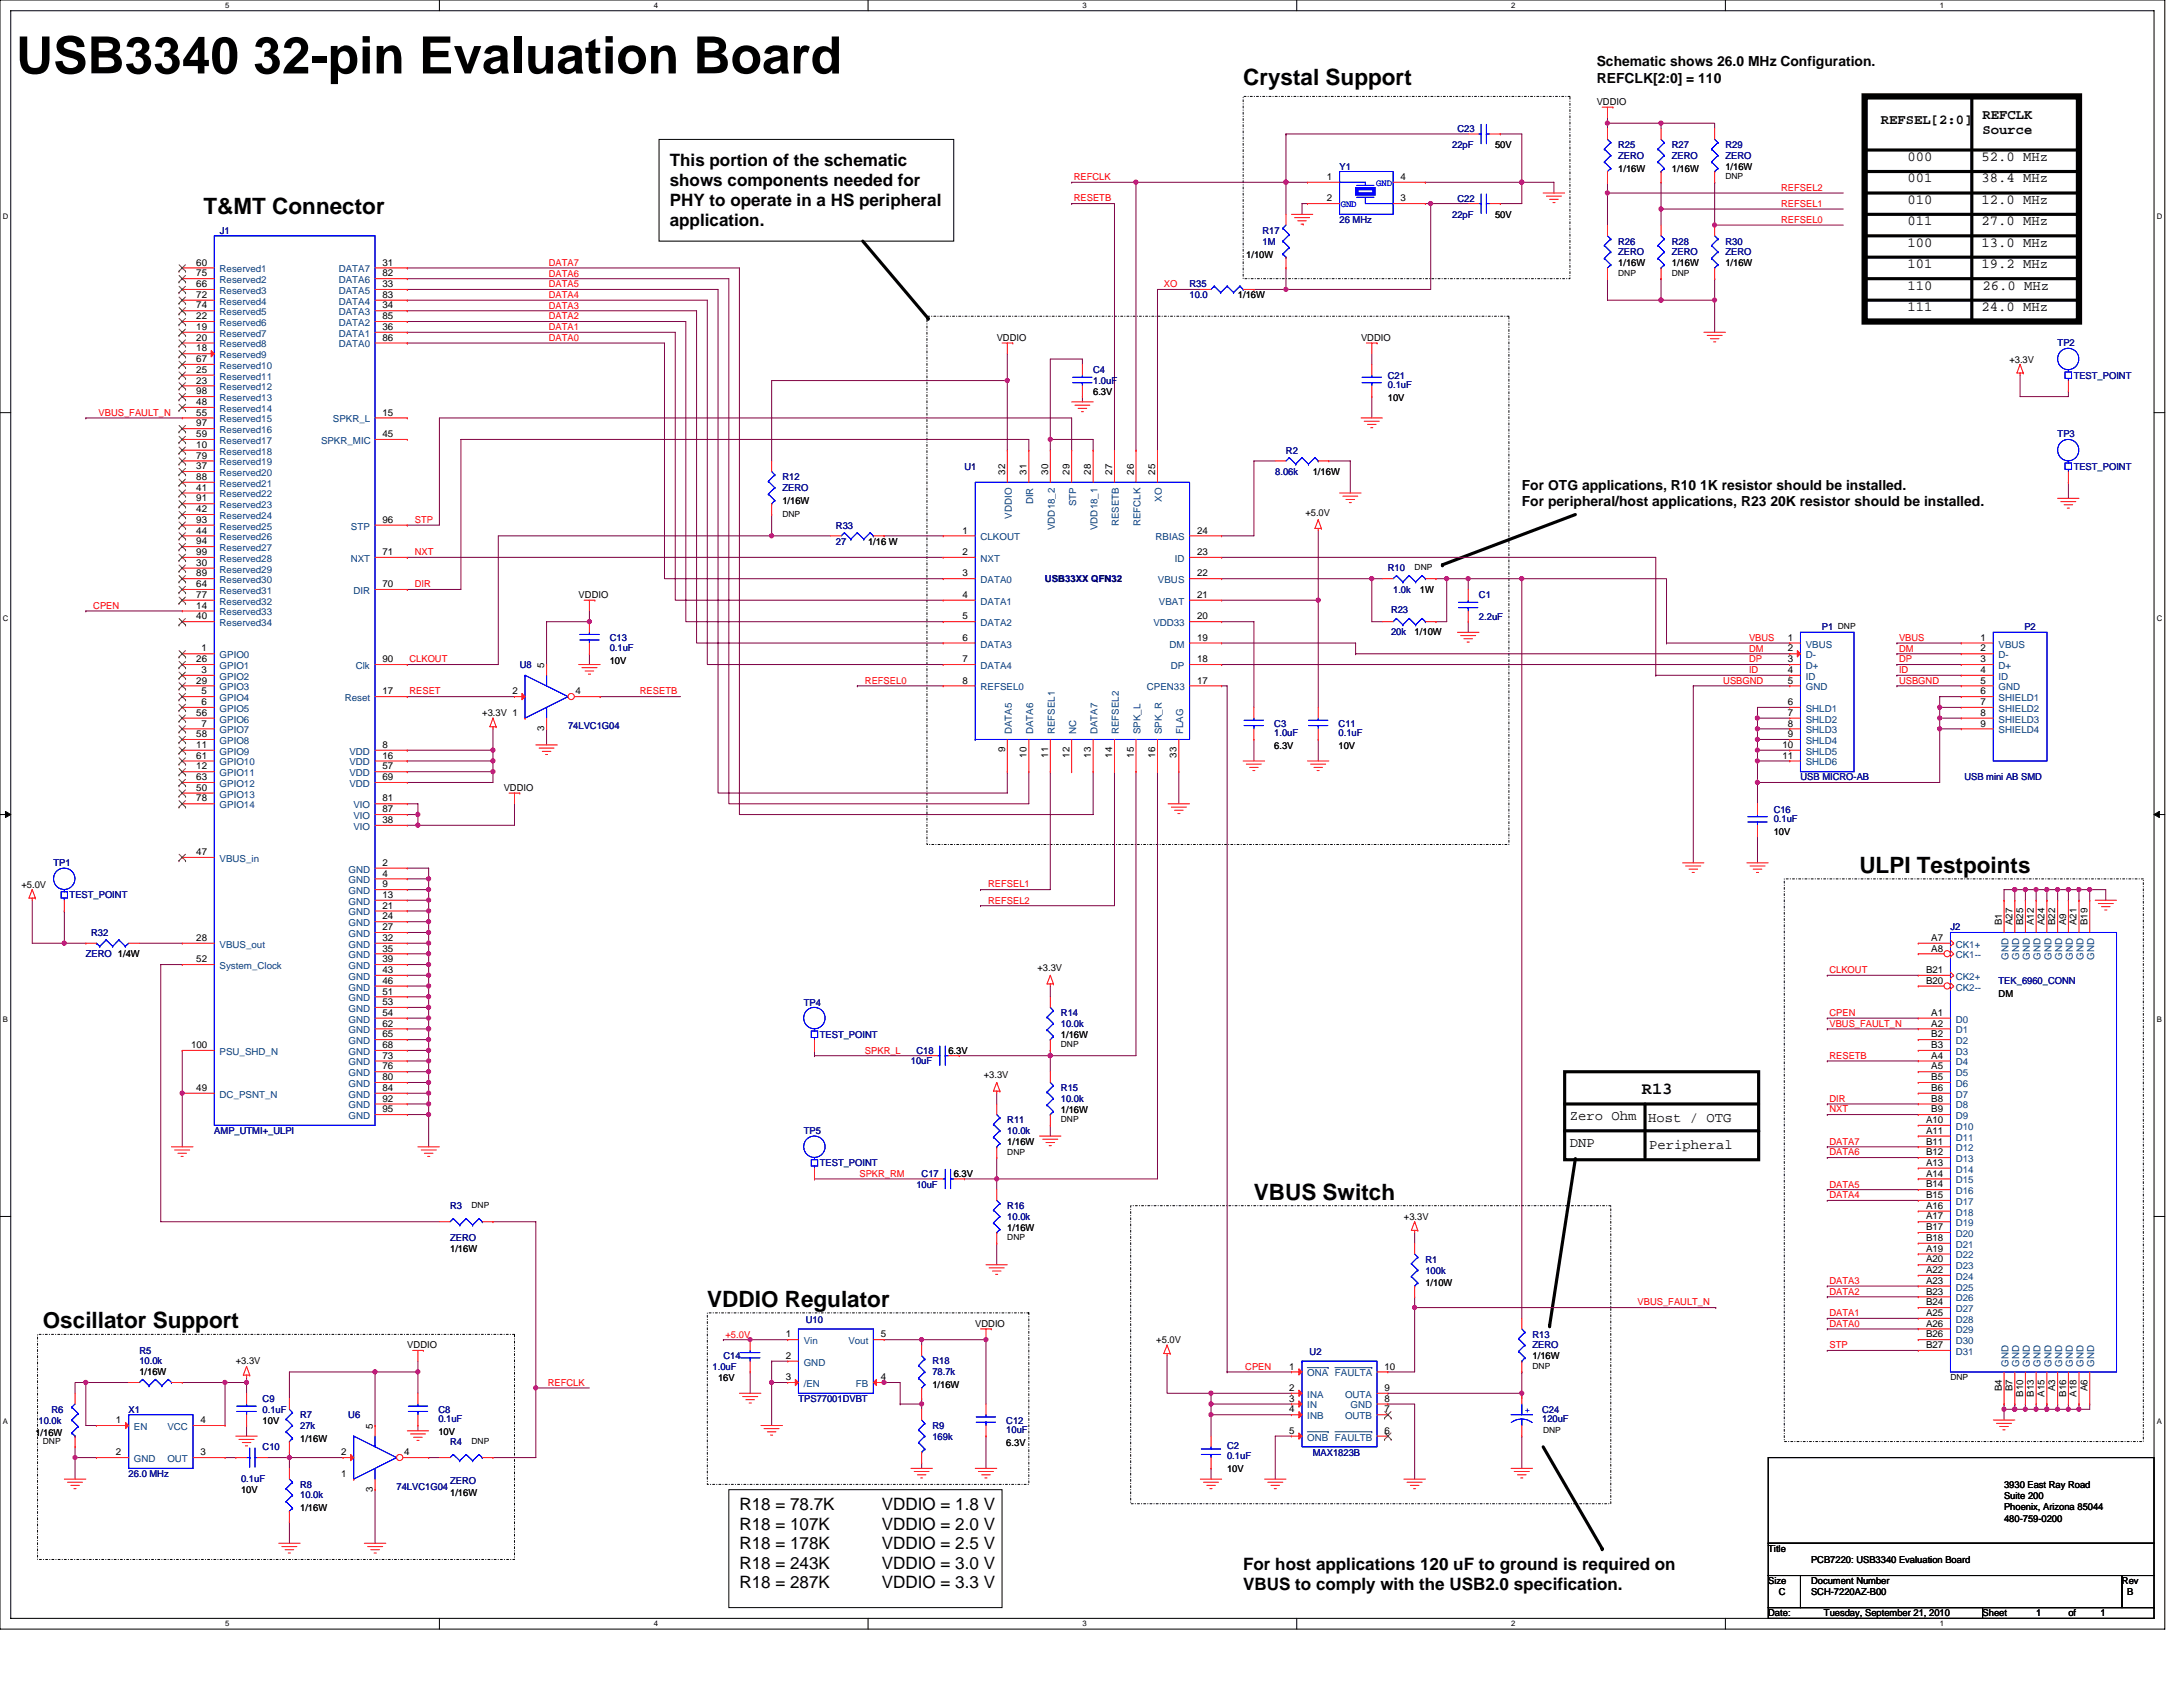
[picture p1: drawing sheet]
<svg xmlns="http://www.w3.org/2000/svg" width="279mm" height="216mm" viewBox="0 0 279 216" stroke-linecap="round" stroke-linejoin="round" font-family="sans-serif">
<defs><g id="words">
<text font-size="6.6" x="2.1" y="9.4">USB3340 32-pin Evaluation Board</text>
<g font-size="2.9">
<text x="159.1" y="10.9">Crystal Support</text>
<text x="26.1" y="27.4">T&amp;MT Connector</text>
<text x="238" y="111.7">ULPI Testpoints</text>
<text x="160.5" y="153.5">VBUS Switch</text>
<text x="90.5" y="167.3">VDDIO Regulator</text>
<text x="5.5" y="170">Oscillator Support</text>
</g>
<g font-size="2.2">
<text x="85.7" y="21.2">This portion of the schematic</text>
<text x="85.7" y="23.8">shows components needed for</text>
<text x="85.7" y="26.3">PHY to operate in a HS peripheral</text>
<text x="85.7" y="28.9">application.</text>
<text x="210.1" y="140">R13</text>
<text x="94.6" y="193.3">R18 = 78.7K</text>
<text x="94.6" y="195.8">R18 = 107K</text>
<text x="112.9" y="193.3">VDDIO = 1.8 V</text>
<text x="112.9" y="195.8">VDDIO = 2.0 V</text>
<text x="94.6" y="198.3">R18 = 178K</text>
<text x="94.6" y="200.8">R18 = 243K</text>
<text x="94.6" y="203.3">R18 = 287K</text>
<text x="112.9" y="198.3">VDDIO = 2.5 V</text>
<text x="112.9" y="200.8">VDDIO = 3.0 V</text>
<text x="112.9" y="203.3">VDDIO = 3.3 V</text>
<text x="159.1" y="200.9">For host applications 120 uF to ground is required on</text>
<text x="159.1" y="203.5">VBUS to comply with the USB2.0 specification.</text>
</g>
<g font-size="1.8">
<text x="204.4" y="8.5">Schematic shows 26.0 MHz Configuration.</text>
<text x="204.4" y="10.6">REFCLK[2:0] = 110</text>
<text x="240.7" y="15.9">REFSEL[2:0]</text>
<text x="253.7" y="15.2">REFCLK</text>
<text x="253.7" y="17.2">Source</text>
<text x="244.2" y="20.6">000</text>
<text x="244.2" y="23.3">001</text>
<text x="253.6" y="20.6">52.0 MHz</text>
<text x="253.6" y="23.3">38.4 MHz</text>
<text x="244.2" y="26.1">010</text>
<text x="244.2" y="28.8">011</text>
<text x="253.6" y="26.1">12.0 MHz</text>
<text x="253.6" y="28.8">27.0 MHz</text>
<text x="244.2" y="34.3">101</text>
<text x="244.2" y="31.6">100</text>
<text x="253.6" y="34.3">19.2 MHz</text>
<text x="253.6" y="31.6">13.0 MHz</text>
<text x="244.2" y="37.1">110</text>
<text x="244.2" y="39.8">111</text>
<text x="253.6" y="39.8">24.0 MHz</text>
<text x="253.7" y="37.1">26.0 MHz</text>
<text x="194.8" y="62.7">For OTG applications, R10 1K resistor should be installed.</text>
<text x="194.8" y="64.7">For peripheral/host applications, R23 20K resistor should be installed.</text>
<text x="200.9" y="143.4">Zero Ohm</text>
<text x="210.9" y="143.6">Host / OTG</text>
<text x="200.9" y="146.8">DNP</text>
<text x="211.1" y="147.1">Peripheral</text>
</g>
<g font-size="1.2" fill="#000080">
<text x="186.5" y="16.9">C23</text>
<text x="171.4" y="21.7">Y1</text>
<text x="185.9" y="19">22pF</text>
<text x="207.1" y="19">R25</text>
<text x="207.1" y="20.3">ZERO</text>
<text x="214" y="19">R27</text>
<text x="214" y="20.3">ZERO</text>
<text x="220.8" y="19">R29</text>
<text x="220.8" y="20.3">ZERO</text>
<text x="28.1" y="29.9">J1</text>
<text x="161.6" y="29.9">R17</text>
<text x="171.4" y="28.6">26 MHz</text>
<text x="185.9" y="27.9">22pF</text>
<text x="186.5" y="25.8">C22</text>
<text x="161.6" y="31.3">1M</text>
<text x="207.1" y="31.3">R26</text>
<text x="207.1" y="32.7">ZERO</text>
<text x="214" y="31.3">R28</text>
<text x="214" y="32.7">ZERO</text>
<text x="220.8" y="31.3">R30</text>
<text x="220.8" y="32.7">ZERO</text>
<text x="152.3" y="36.8">R35</text>
<text x="152.3" y="38.2">10.0</text>
<text x="139.9" y="47.8">C4</text>
<text x="263.4" y="44.3">TP2</text>
<text x="139.9" y="49.1">1.0uF</text>
<text x="177.6" y="48.5">C21</text>
<text x="177.6" y="49.7">0.1uF</text>
<text x="265.4" y="48.5">TEST_POINT</text>
<text x="164.6" y="58">R2</text>
<text x="263.4" y="56">TP3</text>
<text x="100.1" y="61.5">R12</text>
<text x="100.1" y="62.8">ZERO</text>
<text x="123.4" y="60.1">U1</text>
<text x="163.2" y="60.8">8.06k</text>
<text x="265.4" y="60.1">TEST_POINT</text>
<text x="107" y="67.6">R33</text>
<text x="107" y="69.7">27</text>
<text x="133.7" y="74.5">USB33XX QFN32</text>
<text x="177.6" y="73.1">R10</text>
<text x="178.3" y="75.9">1.0k</text>
<text x="189.3" y="76.6">C1</text>
<text x="78" y="82">C13</text>
<text x="78" y="83.3">0.1uF</text>
<text x="178" y="78.5">R23</text>
<text x="178" y="81.2">20k</text>
<text x="189.3" y="79.3">2.2uF</text>
<text x="233.2" y="80.7">P1</text>
<text x="259.1" y="80.7">P2</text>
<text x="66.5" y="85.5">U8</text>
<text x="72.7" y="93.3">74LVC1G04</text>
<text x="163.1" y="93">C3</text>
<text x="163.1" y="94.3">1.0uF</text>
<text x="171.3" y="93">C11</text>
<text x="171.3" y="94.3">0.1uF</text>
<text x="230.4" y="99.9">USB MICRO-AB</text>
<text x="251.4" y="99.9">USB mini AB SMD</text>
<text x="227" y="104">C16</text>
<text x="227" y="105.2">0.1uF</text>
<text x="6.9" y="110.8">TP1</text>
<text x="8.9" y="115">TEST_POINT</text>
<text x="11.7" y="119.8">R32</text>
<text x="249.6" y="119.1">J2</text>
<text x="11" y="122.5">ZERO 1/4W</text>
<text x="255.8" y="125.9">TEK_6960_CONN</text>
<text x="102.9" y="128.7">TP4</text>
<text x="135.8" y="130">R14</text>
<text x="135.8" y="131.4">10.0k</text>
<text x="104.9" y="132.8">TEST_POINT</text>
<text x="116.6" y="136.2">10uF</text>
<text x="117.3" y="134.9">C18</text>
<text x="128.9" y="143.8">R11</text>
<text x="135.8" y="139.7">R15</text>
<text x="135.8" y="141">10.0k</text>
<text x="27.4" y="145.1">AMP_UTMI+_ULPI</text>
<text x="102.9" y="145.1">TP5</text>
<text x="104.9" y="149.3">TEST_POINT</text>
<text x="128.9" y="145.1">10.0k</text>
<text x="57.6" y="154.7">R3</text>
<text x="117.3" y="152">10uF</text>
<text x="118" y="150.6">C17</text>
<text x="128.9" y="154.7">R16</text>
<text x="57.6" y="158.9">ZERO</text>
<text x="128.9" y="156.1">10.0k</text>
<text x="182.4" y="161.6">R1</text>
<text x="182.4" y="163">100k</text>
<text x="17.8" y="173.3">R5</text>
<text x="92.6" y="173.9">C14</text>
<text x="103.1" y="169.3">U10</text>
<text x="167.6" y="173.4">U2</text>
<text x="196.2" y="171.2">R13</text>
<text x="196.2" y="172.6">ZERO</text>
<text x="17.8" y="174.6">10.0k</text>
<text x="33.6" y="179.4">C9</text>
<text x="91.2" y="175.3">1.0uF</text>
<text x="102.2" y="179.4">TPS77001DVBT</text>
<text x="119.3" y="174.6">R18</text>
<text x="119.3" y="176">78.7k</text>
<text x="4.9" y="182.2">10.0k</text>
<text x="6.6" y="180.8">R6</text>
<text x="16.5" y="180.8">X1</text>
<text x="33.6" y="185.6">C10</text>
<text x="33.6" y="180.8">0.1uF</text>
<text x="38.4" y="181.5">R7</text>
<text x="38.4" y="182.9">27k</text>
<text x="44.6" y="181.5">U6</text>
<text x="56.1" y="180.8">C8</text>
<text x="56.1" y="182">0.1uF</text>
<text x="57.6" y="184.9">R4</text>
<text x="119.3" y="182.9">R9</text>
<text x="119.3" y="184.2">169k</text>
<text x="128.8" y="182.2">C12</text>
<text x="128.8" y="183.4">10uF</text>
<text x="157.1" y="185.5">C2</text>
<text x="197.4" y="180.8">C24</text>
<text x="197.4" y="182">120uF</text>
<text x="16.5" y="189">26.0 MHz</text>
<text x="30.9" y="189.7">0.1uF</text>
<text x="38.4" y="190.4">R8</text>
<text x="38.4" y="191.8">10.0k</text>
<text x="50.8" y="190.7">74LVC1G04</text>
<text x="57.6" y="189.9">ZERO</text>
<text x="157.1" y="186.7">0.1uF</text>
<text x="168" y="186.3">MAX1823B</text>
</g>
<g font-size="1.2">
<text x="204.4" y="13.5">VDDIO</text>
<text x="169.8" y="23">1</text>
<text x="179.3" y="23">4</text>
<text x="191.3" y="19">50V</text>
<text x="207.1" y="22">1/16W</text>
<text x="214" y="22">1/16W</text>
<text x="220.8" y="21.7">1/16W</text>
<text x="169.8" y="25.8">2</text>
<text x="179.3" y="25.8">3</text>
<text x="191.3" y="27.9">50V</text>
<text x="25.1" y="34">60</text>
<text x="25.1" y="35.4">75</text>
<text x="49" y="35.4">82</text>
<text x="49" y="34">31</text>
<text x="159.5" y="33">1/10W</text>
<text x="207.1" y="34">1/16W</text>
<text x="214" y="34">1/16W</text>
<text x="220.8" y="34">1/16W</text>
<text x="25.1" y="40.9">22</text>
<text x="25.1" y="36.7">66</text>
<text x="25.1" y="38.1">72</text>
<text x="25.1" y="39.5">74</text>
<text x="49" y="39.5">34</text>
<text x="49" y="36.7">33</text>
<text x="49" y="38.1">83</text>
<text x="49" y="40.9">85</text>
<text x="158.4" y="38.2">1/16W</text>
<text x="25.1" y="45">18</text>
<text x="25.1" y="43.6">20</text>
<text x="25.1" y="42.2">19</text>
<text x="25.1" y="47.7">25</text>
<text x="25.1" y="46.3">67</text>
<text x="49" y="42.2">36</text>
<text x="49" y="43.6">86</text>
<text x="127.6" y="43.6">VDDIO</text>
<text x="174.2" y="43.6">VDDIO</text>
<text x="257.2" y="46.4">+3.3V</text>
<text x="25.1" y="51.8">48</text>
<text x="25.1" y="50.5">98</text>
<text x="25.1" y="49.1">23</text>
<text x="25.1" y="53.2">55</text>
<text x="49" y="53.2">15</text>
<text x="139.9" y="50.5">6.3V</text>
<text x="177.6" y="51.3">10V</text>
<text x="25.1" y="57.3">10</text>
<text x="25.1" y="55.9">59</text>
<text x="25.1" y="58.7">79</text>
<text x="25.1" y="54.6">97</text>
<text x="49" y="55.9">45</text>
<text x="25.1" y="65.6">42</text>
<text x="25.1" y="61.4">88</text>
<text x="25.1" y="60">37</text>
<text x="25.1" y="62.8">41</text>
<text x="25.1" y="64.2">91</text>
<text x="100.1" y="64.5">1/16W</text>
<text x="128.6" y="60.8" transform="rotate(-90 128.6 60.8)">32</text>
<text x="131.4" y="60.8" transform="rotate(-90 131.4 60.8)">31</text>
<text x="134.1" y="60.8" transform="rotate(-90 134.1 60.8)">30</text>
<text x="136.9" y="60.8" transform="rotate(-90 136.9 60.8)">29</text>
<text x="139.6" y="60.8" transform="rotate(-90 139.6 60.8)">28</text>
<text x="142.3" y="60.8" transform="rotate(-90 142.3 60.8)">27</text>
<text x="145.1" y="60.8" transform="rotate(-90 145.1 60.8)">26</text>
<text x="147.8" y="60.8" transform="rotate(-90 147.8 60.8)">25</text>
<text x="167.1" y="66">+5.0V</text>
<text x="168" y="60.8">1/16W</text>
<text x="25.1" y="68.3">44</text>
<text x="25.1" y="69.7">94</text>
<text x="25.1" y="66.9">93</text>
<text x="25.1" y="71">99</text>
<text x="49" y="66.9">96</text>
<text x="49" y="71">71</text>
<text x="111.1" y="69.7">1/16 W</text>
<text x="123.2" y="68.3">1</text>
<text x="123.2" y="71">2</text>
<text x="153.2" y="68.3">24</text>
<text x="153.2" y="71">23</text>
<text x="25.1" y="77.9">14</text>
<text x="25.1" y="72.4">30</text>
<text x="25.1" y="75.1">64</text>
<text x="25.1" y="76.5">77</text>
<text x="25.1" y="73.8">89</text>
<text x="49" y="75.1">70</text>
<text x="74.1" y="76.6">VDDIO</text>
<text x="123.2" y="73.8">3</text>
<text x="123.2" y="76.5">4</text>
<text x="153.2" y="76.5">21</text>
<text x="153.2" y="73.8">22</text>
<text x="181.7" y="75.9">1W</text>
<text x="25.1" y="79.3">40</text>
<text x="25.8" y="83.4">1</text>
<text x="123.2" y="79.3">5</text>
<text x="123.2" y="82">6</text>
<text x="153.2" y="82">19</text>
<text x="153.2" y="79.3">20</text>
<text x="181.1" y="81.2">1/10W</text>
<text x="228.8" y="82">1</text>
<text x="228.8" y="83.4">2</text>
<text x="253.5" y="82">1</text>
<text x="253.5" y="83.4">2</text>
<text x="25.1" y="84.8">26</text>
<text x="25.1" y="87.5">29</text>
<text x="25.8" y="86.1">3</text>
<text x="25.8" y="88.9">5</text>
<text x="49" y="88.9">17</text>
<text x="49" y="84.8">90</text>
<text x="65.6" y="88.9">2</text>
<text x="69.7" y="85.5" transform="rotate(-90 69.7 85.5)">5</text>
<text x="73.7" y="88.9">4</text>
<text x="78" y="84.9">10V</text>
<text x="123.2" y="84.8">7</text>
<text x="123.2" y="87.5">8</text>
<text x="153.2" y="87.5">17</text>
<text x="153.2" y="84.8">18</text>
<text x="228.8" y="84.8">3</text>
<text x="228.8" y="86.1">4</text>
<text x="228.8" y="87.5">5</text>
<text x="253.5" y="84.8">3</text>
<text x="253.5" y="86.1">4</text>
<text x="253.5" y="87.5">5</text>
<text x="253.5" y="88.9">6</text>
<text x="25.1" y="91.6">56</text>
<text x="25.1" y="94.3">58</text>
<text x="25.1" y="95.7">11</text>
<text x="25.8" y="90.2">6</text>
<text x="25.8" y="93">7</text>
<text x="49" y="95.7">8</text>
<text x="61.7" y="91.7">+3.3V 1</text>
<text x="69.7" y="93.6" transform="rotate(-90 69.7 93.6)">3</text>
<text x="163.1" y="95.9">6.3V</text>
<text x="171.3" y="95.9">10V</text>
<text x="228.1" y="95.7">10</text>
<text x="228.8" y="90.2">6</text>
<text x="228.8" y="91.6">7</text>
<text x="228.8" y="93">8</text>
<text x="228.8" y="94.3">9</text>
<text x="253.5" y="90.2">7</text>
<text x="253.5" y="91.6">8</text>
<text x="253.5" y="93">9</text>
<text x="25.1" y="98.5">12</text>
<text x="25.1" y="101.2">50</text>
<text x="25.1" y="97.1">61</text>
<text x="25.1" y="99.8">63</text>
<text x="49" y="97.1">16</text>
<text x="49" y="98.5">57</text>
<text x="49" y="99.8">69</text>
<text x="64.5" y="101.3">VDDIO</text>
<text x="128.6" y="96.3" transform="rotate(-90 128.6 96.3)">9</text>
<text x="131.4" y="97" transform="rotate(-90 131.4 97)">10</text>
<text x="134.1" y="97" transform="rotate(-90 134.1 97)">11</text>
<text x="136.9" y="97" transform="rotate(-90 136.9 97)">12</text>
<text x="139.6" y="97" transform="rotate(-90 139.6 97)">13</text>
<text x="142.3" y="97" transform="rotate(-90 142.3 97)">14</text>
<text x="145.1" y="97" transform="rotate(-90 145.1 97)">15</text>
<text x="147.8" y="97" transform="rotate(-90 147.8 97)">16</text>
<text x="150.6" y="97" transform="rotate(-90 150.6 97)">33</text>
<text x="228.1" y="97.1">11</text>
<text x="25.1" y="102.6">78</text>
<text x="49" y="105.3">38</text>
<text x="49" y="102.6">81</text>
<text x="49" y="103.9">87</text>
<text x="227" y="106.9">10V</text>
<text x="2.8" y="113.6">+5.0V</text>
<text x="25.1" y="109.4">47</text>
<text x="49" y="110.8">2</text>
<text x="49" y="112.2">4</text>
<text x="49" y="113.6">9</text>
<text x="49" y="117.7">24</text>
<text x="49" y="114.9">13</text>
<text x="49" y="116.3">21</text>
<text x="49" y="119">27</text>
<text x="256.2" y="118.4" transform="rotate(-90 256.2 118.4)">B1</text>
<text x="257.6" y="118.4" transform="rotate(-90 257.6 118.4)">A27</text>
<text x="258.9" y="118.4" transform="rotate(-90 258.9 118.4)">B25</text>
<text x="260.3" y="118.4" transform="rotate(-90 260.3 118.4)">A12</text>
<text x="261.7" y="118.4" transform="rotate(-90 261.7 118.4)">A24</text>
<text x="263.1" y="118.4" transform="rotate(-90 263.1 118.4)">B22</text>
<text x="264.4" y="118.4" transform="rotate(-90 264.4 118.4)">A9</text>
<text x="265.8" y="118.4" transform="rotate(-90 265.8 118.4)">A21</text>
<text x="267.2" y="118.4" transform="rotate(-90 267.2 118.4)">B19</text>
<text x="25.1" y="120.4">28</text>
<text x="25.1" y="123.1">52</text>
<text x="49" y="120.4">32</text>
<text x="49" y="125.9">46</text>
<text x="49" y="121.8">35</text>
<text x="49" y="123.1">39</text>
<text x="49" y="124.5">43</text>
<text x="132.8" y="124.3">+3.3V</text>
<text x="246.5" y="124.5">B21</text>
<text x="246.5" y="125.9">B20</text>
<text x="247.2" y="120.4">A7</text>
<text x="247.2" y="121.8">A8</text>
<text x="49" y="130">54</text>
<text x="49" y="131.4">62</text>
<text x="49" y="127.3">51</text>
<text x="49" y="128.6">53</text>
<text x="247.2" y="130">A1</text>
<text x="247.2" y="131.4">A2</text>
<text x="255.8" y="127.6">DM</text>
<text x="24.4" y="134.1">100</text>
<text x="49" y="134.1">68</text>
<text x="49" y="136.9">76</text>
<text x="49" y="132.8">65</text>
<text x="49" y="135.5">73</text>
<text x="121.4" y="134.9">6.3V</text>
<text x="135.8" y="132.8">1/16W</text>
<text x="247.2" y="132.8">B2</text>
<text x="247.2" y="134.1">B3</text>
<text x="247.2" y="135.5">A4</text>
<text x="247.2" y="136.9">A5</text>
<text x="25.1" y="139.6">49</text>
<text x="49" y="138.2">80</text>
<text x="49" y="139.6">84</text>
<text x="49" y="141">92</text>
<text x="49" y="142.3">95</text>
<text x="125.9" y="138">+3.3V</text>
<text x="135.8" y="142.4">1/16W</text>
<text x="246.5" y="143.7">A10</text>
<text x="247.2" y="138.2">B5</text>
<text x="247.2" y="139.6">B6</text>
<text x="247.2" y="141">B8</text>
<text x="247.2" y="142.3">B9</text>
<text x="128.9" y="146.5">1/16W</text>
<text x="246.5" y="145.1">A11</text>
<text x="246.5" y="146.5">B11</text>
<text x="246.5" y="147.8">B12</text>
<text x="246.5" y="149.2">A13</text>
<text x="122.1" y="150.6">6.3V</text>
<text x="246.5" y="150.6">A14</text>
<text x="246.5" y="152">B14</text>
<text x="246.5" y="153.3">B15</text>
<text x="246.5" y="154.7">A16</text>
<text x="57.6" y="160.2">1/16W</text>
<text x="128.9" y="157.5">1/16W</text>
<text x="179.7" y="156.1">+3.3V</text>
<text x="246.5" y="156.1">A17</text>
<text x="246.5" y="157.4">B17</text>
<text x="246.5" y="158.8">B18</text>
<text x="246.5" y="160.2">A19</text>
<text x="246.5" y="161.6">A20</text>
<text x="182.4" y="164.6">1/10W</text>
<text x="246.5" y="162.9">A22</text>
<text x="246.5" y="164.3">A23</text>
<text x="246.5" y="165.7">B23</text>
<text x="246.5" y="167">B24</text>
<text x="52.1" y="172.6">VDDIO</text>
<text x="100.6" y="173.9">2</text>
<text x="100.6" y="171.2">1</text>
<text x="112.7" y="171.2">5</text>
<text x="124.8" y="169.8">VDDIO</text>
<text x="148" y="171.9">+5.0V</text>
<text x="196.2" y="173.9">1/16W</text>
<text x="246.5" y="168.4">A25</text>
<text x="246.5" y="169.8">A26</text>
<text x="246.5" y="171.2">B26</text>
<text x="246.5" y="172.5">B27</text>
<text x="17.8" y="176">1/16W</text>
<text x="30.2" y="174.6">+3.3V</text>
<text x="91.9" y="176.7">16V</text>
<text x="100.6" y="176.6">3</text>
<text x="112.7" y="176.6">4</text>
<text x="119.3" y="177.7">1/16W</text>
<text x="165" y="175.3">1</text>
<text x="165" y="178">2</text>
<text x="165" y="179.4">3</text>
<text x="177.2" y="179.4">8</text>
<text x="177.2" y="178">9</text>
<text x="177.2" y="175.3">10</text>
<text x="256.2" y="178.1" transform="rotate(-90 256.2 178.1)">B4</text>
<text x="257.6" y="178.1" transform="rotate(-90 257.6 178.1)">B7</text>
<text x="258.9" y="178.8" transform="rotate(-90 258.9 178.8)">B10</text>
<text x="260.3" y="178.8" transform="rotate(-90 260.3 178.8)">B13</text>
<text x="261.7" y="178.8" transform="rotate(-90 261.7 178.8)">A15</text>
<text x="263.1" y="178.1" transform="rotate(-90 263.1 178.1)">A3</text>
<text x="264.4" y="178.8" transform="rotate(-90 264.4 178.8)">B16</text>
<text x="265.8" y="178.8" transform="rotate(-90 265.8 178.8)">A18</text>
<text x="267.2" y="178.1" transform="rotate(-90 267.2 178.1)">A6</text>
<text x="4.5" y="183.8">1/16W</text>
<text x="14.8" y="182.1">1</text>
<text x="25.7" y="182.1">4</text>
<text x="33.6" y="182.2">10V</text>
<text x="38.4" y="184.5">1/16W</text>
<text x="47.7" y="182.8" transform="rotate(-90 47.7 182.8)">5</text>
<text x="56.1" y="183.7">10V</text>
<text x="128.8" y="185.1">6.3V</text>
<text x="165" y="183.5">5</text>
<text x="165" y="180.8">4</text>
<text x="177.2" y="180.8">7</text>
<text x="177.2" y="183.5">6</text>
<text x="14.8" y="186.2">2</text>
<text x="25.7" y="186.2">3</text>
<text x="30.9" y="191.1">10V</text>
<text x="43.6" y="186.2">2</text>
<text x="43.6" y="189">1</text>
<text x="47.7" y="190.9" transform="rotate(-90 47.7 190.9)">3</text>
<text x="51.7" y="186.2">4</text>
<text x="57.6" y="191.5">1/16W</text>
<text x="157.1" y="188.3">10V</text>
<text x="256.5" y="190.4">3930 East Ray Road</text>
<text x="256.5" y="191.9">Suite 200</text>
<text x="38.4" y="193.4">1/16W</text>
<text x="256.5" y="193.3">Phoenix, Arizona 85044</text>
<text x="256.5" y="194.7">480-759-0200</text>
<text x="226.3" y="198.6">Title</text>
<text x="226.3" y="202.8">Size</text>
<text x="231.8" y="202.8">Document Number</text>
<text x="231.8" y="200">PCB7220: USB3340 Evaluation Board</text>
<text x="271.6" y="202.8">Rev</text>
<text x="226.3" y="206.9">Date:</text>
<text x="227.7" y="204.1">C</text>
<text x="231.8" y="204.1">SCH-7220AZ-B00</text>
<text x="233.4" y="206.9">Tuesday, September 21, 2010</text>
<text x="253.7" y="206.9">Sheet</text>
<text x="260.6" y="206.9">1</text>
<text x="264.7" y="206.9">of</text>
<text x="268.8" y="206.9">1</text>
<text x="272.3" y="204.1">B</text>
</g>
<g font-size="1.2" fill="#f00">
<text x="137.4" y="23.1">REFCLK</text>
<text x="137.4" y="25.8">RESETB</text>
<text x="228" y="26.5">REFSEL1</text>
<text x="228" y="28.5">REFSEL0</text>
<text x="228" y="24.4">REFSEL2</text>
<text x="70.2" y="35.4">DATA6</text>
<text x="70.2" y="34">DATA7</text>
<text x="70.2" y="40.9">DATA2</text>
<text x="70.2" y="39.5">DATA3</text>
<text x="70.2" y="38.1">DATA4</text>
<text x="70.2" y="36.8">DATA5</text>
<text x="149" y="36.8">XO</text>
<text x="70.2" y="42.2">DATA1</text>
<text x="70.2" y="43.6">DATA0</text>
<text x="12.6" y="53.2">VBUS_FAULT_N</text>
<text x="53.1" y="71.1">NXT</text>
<text x="53.1" y="66.9">STP</text>
<text x="11.9" y="77.9">CPEN</text>
<text x="53.1" y="75.2">DIR</text>
<text x="223.9" y="82">VBUS</text>
<text x="223.9" y="83.4">DM</text>
<text x="243.1" y="82">VBUS</text>
<text x="243.1" y="83.4">DM</text>
<text x="52.4" y="84.8">CLKOUT</text>
<text x="52.4" y="88.9">RESET</text>
<text x="81.9" y="88.9">RESETB</text>
<text x="110.7" y="87.5">REFSEL0</text>
<text x="220.6" y="87.5">USBGND</text>
<text x="223.9" y="86.1">ID</text>
<text x="223.9" y="84.8">DP</text>
<text x="243.1" y="87.5">USBGND</text>
<text x="243.1" y="86.1">ID</text>
<text x="243.1" y="84.8">DP</text>
<text x="126.5" y="113.6">REFSEL1</text>
<text x="126.5" y="115.6">REFSEL2</text>
<text x="234.1" y="124.5">CLKOUT</text>
<text x="234.1" y="131.4">VBUS_FAULT_N</text>
<text x="234.1" y="130">CPEN</text>
<text x="110.7" y="134.8">SPKR_L</text>
<text x="234.1" y="135.5">RESETB</text>
<text x="234.1" y="141">DIR</text>
<text x="234.1" y="142.4">NXT</text>
<text x="234.1" y="147.9">DATA6</text>
<text x="234.1" y="146.5">DATA7</text>
<text x="110" y="150.6">SPKR_RM</text>
<text x="234.1" y="153.4">DATA4</text>
<text x="234.1" y="152">DATA5</text>
<text x="209.6" y="167.1">VBUS_FAULT_N</text>
<text x="234.1" y="165.7">DATA2</text>
<text x="234.1" y="164.3">DATA3</text>
<text x="92.9" y="171.2">+5.0V</text>
<text x="234.1" y="172.6">STP</text>
<text x="234.1" y="168.4">DATA1</text>
<text x="234.1" y="169.8">DATA0</text>
<text x="70.1" y="177.4">REFCLK</text>
<text x="159.4" y="175.3">CPEN</text>
</g>
<g font-size="1.2" fill="#00f">
<text x="176.1" y="23.7">GND</text>
<text x="171.6" y="26.5">GND</text>
<text x="195.2" y="180.8">+</text>
</g>
<g font-size="1.2" fill="#004080">
<text x="28.1" y="34.9">Reserved1</text>
<text x="43.3" y="34.9">DATA7</text>
<text x="28.1" y="41.7">Reserved6</text>
<text x="28.1" y="37.6">Reserved3</text>
<text x="28.1" y="39">Reserved4</text>
<text x="28.1" y="40.3">Reserved5</text>
<text x="28.1" y="36.2">Reserved2</text>
<text x="43.3" y="40.3">DATA3</text>
<text x="43.3" y="36.2">DATA6</text>
<text x="43.3" y="37.6">DATA5</text>
<text x="43.3" y="39">DATA4</text>
<text x="43.3" y="41.7">DATA2</text>
<text x="28.1" y="45.8">Reserved9</text>
<text x="28.1" y="44.5">Reserved8</text>
<text x="28.1" y="43.1">Reserved7</text>
<text x="28.1" y="47.2">Reserved10</text>
<text x="43.3" y="43.1">DATA1</text>
<text x="43.3" y="44.5">DATA0</text>
<text x="28.1" y="52.7">Reserved14</text>
<text x="28.1" y="51.3">Reserved13</text>
<text x="28.1" y="50">Reserved12</text>
<text x="28.1" y="48.6">Reserved11</text>
<text x="28.1" y="58.2">Reserved18</text>
<text x="28.1" y="54.1">Reserved15</text>
<text x="28.1" y="56.8">Reserved17</text>
<text x="28.1" y="59.6">Reserved19</text>
<text x="28.1" y="55.4">Reserved16</text>
<text x="41.1" y="56.8">SPKR_MIC</text>
<text x="42.6" y="54.1">SPKR_L</text>
<text x="28.1" y="62.3">Reserved21</text>
<text x="28.1" y="60.9">Reserved20</text>
<text x="28.1" y="63.7">Reserved22</text>
<text x="28.1" y="65">Reserved23</text>
<text x="132.2" y="64.6" transform="rotate(-90 132.2 64.6)">DIR</text>
<text x="137.7" y="64.8" transform="rotate(-90 137.7 64.8)">STP</text>
<text x="148.7" y="64.2" transform="rotate(-90 148.7 64.2)">XO</text>
<text x="28.1" y="66.4">Reserved24</text>
<text x="28.1" y="69.2">Reserved26</text>
<text x="28.1" y="70.5">Reserved27</text>
<text x="28.1" y="67.8">Reserved25</text>
<text x="28.1" y="71.9">Reserved28</text>
<text x="44.9" y="71.9">NXT</text>
<text x="44.9" y="67.8">STP</text>
<text x="125.5" y="69.2">CLKOUT</text>
<text x="125.5" y="71.9">NXT</text>
<text x="129.5" y="66.4" transform="rotate(-90 129.5 66.4)">VDDIO</text>
<text x="135" y="67.8" transform="rotate(-90 135 67.8)">VDD18_2</text>
<text x="140.5" y="67.8" transform="rotate(-90 140.5 67.8)">VDD18_1</text>
<text x="143.2" y="67.4" transform="rotate(-90 143.2 67.4)">RESETB</text>
<text x="146" y="67.3" transform="rotate(-90 146 67.3)">REFCLK</text>
<text x="147.9" y="69.2">RBIAS</text>
<text x="150.4" y="71.9">ID</text>
<text x="28.1" y="73.3">Reserved29</text>
<text x="28.1" y="76">Reserved31</text>
<text x="28.1" y="77.4">Reserved32</text>
<text x="28.1" y="74.6">Reserved30</text>
<text x="45.2" y="76">DIR</text>
<text x="125.5" y="74.6">DATA0</text>
<text x="125.5" y="77.4">DATA1</text>
<text x="148.2" y="74.6">VBUS</text>
<text x="148.3" y="77.4">VBAT</text>
<text x="28.1" y="78.8">Reserved33</text>
<text x="28.1" y="80.1">Reserved34</text>
<text x="125.5" y="80.1">DATA2</text>
<text x="125.5" y="82.9">DATA3</text>
<text x="147.6" y="80.1">VDD33</text>
<text x="149.7" y="82.9">DM</text>
<text x="231.1" y="82.9">VBUS</text>
<text x="255.8" y="82.9">VBUS</text>
<text x="28.1" y="85.6">GPIO1</text>
<text x="28.1" y="84.2">GPIO0</text>
<text x="28.1" y="87">GPIO2</text>
<text x="28.1" y="89.7">GPIO4</text>
<text x="28.1" y="88.3">GPIO3</text>
<text x="44.1" y="89.7">Reset</text>
<text x="45.5" y="85.6">Clk</text>
<text x="125.5" y="85.6">DATA4</text>
<text x="125.5" y="88.3">REFSEL0</text>
<text x="146.8" y="88.3">CPEN33</text>
<text x="149.9" y="85.6">DP</text>
<text x="231.1" y="84.2">D-</text>
<text x="231.1" y="85.6">D+</text>
<text x="231.1" y="87">ID</text>
<text x="231.1" y="88.3">GND</text>
<text x="255.8" y="85.6">D+</text>
<text x="255.8" y="84.2">D-</text>
<text x="255.8" y="87">ID</text>
<text x="255.8" y="88.3">GND</text>
<text x="255.8" y="89.7">SHIELD1</text>
<text x="28.1" y="91.1">GPIO5</text>
<text x="28.1" y="92.5">GPIO6</text>
<text x="28.1" y="95.2">GPIO8</text>
<text x="28.1" y="93.9">GPIO7</text>
<text x="129.5" y="94" transform="rotate(-90 129.5 94)">DATA5</text>
<text x="132.2" y="94" transform="rotate(-90 132.2 94)">DATA6</text>
<text x="135" y="94" transform="rotate(-90 135 94)">REFSEL1</text>
<text x="137.7" y="94" transform="rotate(-90 137.7 94)">NC</text>
<text x="140.5" y="94" transform="rotate(-90 140.5 94)">DATA7</text>
<text x="143.2" y="94" transform="rotate(-90 143.2 94)">REFSEL2</text>
<text x="146" y="94" transform="rotate(-90 146 94)">SPK_L</text>
<text x="148.7" y="94" transform="rotate(-90 148.7 94)">SPK_R</text>
<text x="151.4" y="94" transform="rotate(-90 151.4 94)">FLAG</text>
<text x="231.1" y="91.1">SHLD1</text>
<text x="231.1" y="92.5">SHLD2</text>
<text x="231.1" y="93.9">SHLD3</text>
<text x="231.1" y="95.2">SHLD4</text>
<text x="255.8" y="91.1">SHIELD2</text>
<text x="255.8" y="92.5">SHIELD3</text>
<text x="255.8" y="93.9">SHIELD4</text>
<text x="28.1" y="99.3">GPIO11</text>
<text x="28.1" y="96.6">GPIO9</text>
<text x="28.1" y="98">GPIO10</text>
<text x="28.1" y="100.7">GPIO12</text>
<text x="44.7" y="96.6">VDD</text>
<text x="44.7" y="98">VDD</text>
<text x="44.7" y="99.3">VDD</text>
<text x="44.7" y="100.7">VDD</text>
<text x="231.1" y="96.6">SHLD5</text>
<text x="231.1" y="98">SHLD6</text>
<text x="28.1" y="102.1">GPIO13</text>
<text x="28.1" y="103.4">GPIO14</text>
<text x="45.2" y="106.2">VIO</text>
<text x="45.2" y="103.4">VIO</text>
<text x="45.2" y="104.8">VIO</text>
<text x="28.1" y="110.3">VBUS_in</text>
<text x="44.6" y="111.7">GND</text>
<text x="44.6" y="113.1">GND</text>
<text x="44.6" y="118.5">GND</text>
<text x="44.6" y="114.4">GND</text>
<text x="44.6" y="115.8">GND</text>
<text x="44.6" y="117.2">GND</text>
<text x="44.6" y="119.9">GND</text>
<text x="28.1" y="121.3">VBUS_out</text>
<text x="28.1" y="124">System_Clock</text>
<text x="44.6" y="121.3">GND</text>
<text x="44.6" y="122.6">GND</text>
<text x="44.6" y="124">GND</text>
<text x="44.6" y="125.4">GND</text>
<text x="250.3" y="121.3">CK1+</text>
<text x="250.3" y="122.6">CK1--</text>
<text x="250.3" y="125.4">CK2+</text>
<text x="257.1" y="122.8" transform="rotate(-90 257.1 122.8)">GND</text>
<text x="258.4" y="122.8" transform="rotate(-90 258.4 122.8)">GND</text>
<text x="259.8" y="122.8" transform="rotate(-90 259.8 122.8)">GND</text>
<text x="261.2" y="122.8" transform="rotate(-90 261.2 122.8)">GND</text>
<text x="262.6" y="122.8" transform="rotate(-90 262.6 122.8)">GND</text>
<text x="263.9" y="122.8" transform="rotate(-90 263.9 122.8)">GND</text>
<text x="265.3" y="122.8" transform="rotate(-90 265.3 122.8)">GND</text>
<text x="266.7" y="122.8" transform="rotate(-90 266.7 122.8)">GND</text>
<text x="268" y="122.8" transform="rotate(-90 268 122.8)">GND</text>
<text x="44.6" y="126.8">GND</text>
<text x="44.6" y="130.9">GND</text>
<text x="44.6" y="128.1">GND</text>
<text x="44.6" y="129.5">GND</text>
<text x="250.3" y="126.8">CK2--</text>
<text x="250.3" y="130.9">D0</text>
<text x="28.1" y="135">PSU_SHD_N</text>
<text x="44.6" y="132.2">GND</text>
<text x="44.6" y="135">GND</text>
<text x="44.6" y="137.7">GND</text>
<text x="44.6" y="133.6">GND</text>
<text x="44.6" y="136.4">GND</text>
<text x="250.3" y="132.2">D1</text>
<text x="250.3" y="133.6">D2</text>
<text x="250.3" y="135">D3</text>
<text x="250.3" y="136.4">D4</text>
<text x="250.3" y="137.7">D5</text>
<text x="28.1" y="140.5">DC_PSNT_N</text>
<text x="44.6" y="139.1">GND</text>
<text x="44.6" y="140.5">GND</text>
<text x="44.6" y="141.9">GND</text>
<text x="44.6" y="143.2">GND</text>
<text x="250.3" y="139.1">D6</text>
<text x="250.3" y="140.5">D7</text>
<text x="250.3" y="141.9">D8</text>
<text x="250.3" y="143.2">D9</text>
<text x="250.3" y="144.6">D10</text>
<text x="250.3" y="146">D11</text>
<text x="250.3" y="147.3">D12</text>
<text x="250.3" y="148.7">D13</text>
<text x="250.3" y="150.1">D14</text>
<text x="250.3" y="151.4">D15</text>
<text x="250.3" y="152.8">D16</text>
<text x="250.3" y="154.2">D17</text>
<text x="250.3" y="155.6">D18</text>
<text x="250.3" y="156.9">D19</text>
<text x="250.3" y="158.3">D20</text>
<text x="250.3" y="159.7">D21</text>
<text x="250.3" y="161.1">D22</text>
<text x="250.3" y="162.4">D23</text>
<text x="250.3" y="163.8">D24</text>
<text x="250.3" y="165.2">D25</text>
<text x="250.3" y="166.5">D26</text>
<text x="250.3" y="167.9">D27</text>
<text x="102.9" y="172">Vin</text>
<text x="108.6" y="172">Vout</text>
<text x="250.3" y="169.3">D28</text>
<text x="250.3" y="170.6">D29</text>
<text x="250.3" y="172">D30</text>
<text x="250.3" y="173.4">D31</text>
<text x="102.9" y="177.5">/EN</text>
<text x="102.9" y="174.8">GND</text>
<text x="109.5" y="177.5">FB</text>
<text x="167.3" y="176.1">ONA FAULTA</text>
<text x="167.3" y="178.9">INA</text>
<text x="172.1" y="178.9">OUTA</text>
<text x="257.1" y="174.9" transform="rotate(-90 257.1 174.9)">GND</text>
<text x="258.4" y="174.9" transform="rotate(-90 258.4 174.9)">GND</text>
<text x="259.8" y="174.9" transform="rotate(-90 259.8 174.9)">GND</text>
<text x="261.2" y="174.9" transform="rotate(-90 261.2 174.9)">GND</text>
<text x="262.6" y="174.9" transform="rotate(-90 262.6 174.9)">GND</text>
<text x="263.9" y="174.9" transform="rotate(-90 263.9 174.9)">GND</text>
<text x="265.3" y="174.9" transform="rotate(-90 265.3 174.9)">GND</text>
<text x="266.7" y="174.9" transform="rotate(-90 266.7 174.9)">GND</text>
<text x="268" y="174.9" transform="rotate(-90 268 174.9)">GND</text>
<text x="17.1" y="183">EN</text>
<text x="21.4" y="183">VCC</text>
<text x="167.3" y="180.3">IN</text>
<text x="167.3" y="181.6">INB</text>
<text x="167.3" y="184.4">ONB FAULTB</text>
<text x="172.1" y="181.6">OUTB</text>
<text x="172.8" y="180.3">GND</text>
<text x="17.1" y="187.1">GND</text>
<text x="21.4" y="187.1">OUT</text>
</g>
<g font-size="1.1">
<text x="220.8" y="22.9">DNP</text>
<text x="207.1" y="35.3">DNP</text>
<text x="214" y="35.3">DNP</text>
<text x="100.1" y="66.1">DNP</text>
<text x="181.1" y="73">DNP</text>
<text x="235.2" y="80.6">DNP</text>
<text x="135.8" y="134">DNP</text>
<text x="135.8" y="143.6">DNP</text>
<text x="128.9" y="147.8">DNP</text>
<text x="60.3" y="154.6">DNP</text>
<text x="128.9" y="158.7">DNP</text>
<text x="196.2" y="175.2">DNP</text>
<text x="249.6" y="176.6">DNP</text>
<text x="5.5" y="184.8">DNP</text>
<text x="60.3" y="184.8">DNP</text>
<text x="197.5" y="183.4">DNP</text>
</g>
<g font-size="1">
<text x="28.8" y="1">5</text>
<text x="83.7" y="1">4</text>
<text x="138.5" y="1">3</text>
<text x="193.4" y="1">2</text>
<text x="248.3" y="1">1</text>
<text x=".4" y="28">D</text>
<text x="276.1" y="28">D</text>
<text x=".4" y="79.4">C</text>
<text x="276.1" y="79.4">C</text>
<text x=".4" y="130.9">B</text>
<text x="276.1" y="130.9">B</text>
<text x=".4" y="182.3">A</text>
<text x="276.1" y="182.3">A</text>
<text x="28.8" y="208.2">5</text>
<text x="83.7" y="208.2">4</text>
<text x="138.5" y="208.2">3</text>
<text x="193.4" y="208.2">2</text>
<text x="248.3" y="208.2">1</text>
</g>
</g></defs>
<path d="M0 0h277.1v208.5h-277.1zM1.4 1.4h274.3v205.7h-274.3z" fill="none" stroke="#000" stroke-width=".13"/>
<g fill="#fff">
<path d="M28.8 .1h.6v1.1h-.6z"/>
<path d="M28.8 207.3h.6v1.1h-.6z"/>
</g>
<path d="M56.2 0v1.4M56.2 207.1v1.4" fill="none" stroke="#000" stroke-width=".13"/>
<g fill="#fff">
<path d="M83.7 .1h.5v1.1h-.5z"/>
<path d="M83.7 207.3h.5v1.1h-.5z"/>
</g>
<path d="M111.1 0v1.4M111.1 207.1v1.4" fill="none" stroke="#000" stroke-width=".13"/>
<g fill="#fff">
<path d="M138.5 .1h.6v1.1h-.6z"/>
<path d="M138.5 207.3h.6v1.1h-.6z"/>
</g>
<path d="M166 0v1.4M166 207.1v1.4" fill="none" stroke="#000" stroke-width=".13"/>
<g fill="#fff">
<path d="M193.4 .1h.6v1.1h-.6z"/>
<path d="M193.4 207.3h.6v1.1h-.6z"/>
</g>
<path d="M220.8 0v1.4M220.8 207.1v1.4" fill="none" stroke="#000" stroke-width=".13"/>
<g fill="#fff">
<path d="M248.3 .1h.5v1.1h-.5z"/>
<path d="M248.3 207.3h.5v1.1h-.5z"/>
<path d="M.4 27.1h.7v1.1h-.7z"/>
<path d="M276.1 27.1h.7v1.1h-.7z"/>
<path d="M.4 78.5h.7v1.1h-.7z"/>
<path d="M276.1 78.5h.7v1.1h-.7z"/>
</g>
<path d="M0 52.8h1.4M275.7 52.8h1.4" fill="none" stroke="#000" stroke-width=".13"/>
<g fill="#fff">
<path d="M.4 130h.6v1.1h-.6z"/>
<path d="M276.1 130h.6v1.1h-.6z"/>
</g>
<path d="M0 104.2h1.4M275.7 104.2h1.4" fill="none" stroke="#000" stroke-width=".13"/>
<path d="M.7 103.8l.7 .4-.7 .4zM275.7 104.2l.7-.4v.8z" fill="#000" stroke="#000" stroke-width=".13"/>
<g fill="#fff">
<path d="M.4 181.4h.6v1.1h-.6z"/>
<path d="M276.1 181.4h.6v1.1h-.6z"/>
</g>
<path d="M84.3 17.8h37.8v13.1h-37.8zM0 155.7h1.4M275.7 155.7h1.4M93.3 190.6h34.9v15.1h-34.9zM226.3 186.5h49.4v11h-49.4zM226.3 197.5h49.4v4.1h-49.4zM226.3 201.6h4.1v4.1h-4.1zM226.3 205.7h27.4v1.4h-27.4zM230.4 201.6h41.2v4.1h-41.2zM253.7 205.7h22v1.4h-22zM271.6 201.6h4.1v4.1h-4.1z" fill="none" stroke="#000" stroke-width=".13"/>
<path d="M159.1 12.3h41.8v23.4h-41.8zM118.6 40.5h74.5v67.6h-74.5zM228.4 112.5h45.9v72h-45.9zM144.7 154.3h61.5v38.1h-61.5zM4.8 170.8h61v28.8h-61zM90.5 168h41.2v22h-41.2z" fill="none" stroke="#000" stroke-width=".13" stroke-dasharray=".3 .3 0 .3"/>
<g fill="none" stroke="#000" stroke-width=".4">
<path d="M238.7 19.2h27.4M252.4 12.3v28.7M110.4 30.9l8.4 9.8M238.7 21.9h27.4M238.7 24.7h27.4M238.7 27.4h27.4M238.7 30.2h27.4M238.7 32.9h27.4M238.7 35.7h27.4M238.7 38.4h.1M238.7 38.4h27.4M118.8 40.7h.1"/>
<path d="M252.4 41h.1M184.6 72.3h.1M201.6 65.8l-17 6.5M200.3 137.2h24.8v11.2h-24.8zM200.3 141.3h24.8M200.3 144.7h24.8M201.6 148.3l-3.3 21.4M210.5 141.3v6.8M225.1 144.7h.1M198.3 169.7h.1M197.5 185.2l7.6 13M205.1 198.2h.1"/>
</g>
<path d="M238.7 12.3h27.4v28.8h-27.4z" fill="none" stroke="#000" stroke-width=".8"/>
<g fill="none" stroke="#800040" stroke-width=".13">
<path d="M164.6 17.1h.1M164.6 17.1h23.3M164.6 17.1v10.3M192 17.1h2.8v6.2M205.7 15.1v.7M205.7 15.8h6.9v.7M205.7 15.8h.1M205.7 15.8v.7M212.6 15.8h6.9v.7M52.1 39.8h.1M52.1 38.4h.1M52.1 37h.1"/>
<path d="M52.1 35.7h.1M52.1 34.3h.1M52.1 39.8h37.1v42.5h31.5M52.1 38.4h38.4v46.6h30.2M52.1 37h39.8v64.5h37v-2.7M52.1 35.7h41.2v67.2h38.4v-4.1M52.1 34.3h42.5v69.9h45.3v-5.4M137.2 26.1h5.4v31.5M137.2 26.1h.1M137.2 23.3h8.2v34.3M137.2 23.3h.1M145.4 23.3h19.2"/>
<path d="M148.1 37v20.6M148.1 37h.1M148.1 37h5.5M160.5 37h4.1M164.6 34.3v2.7M164.6 23.3h.1M164.6 23.3h2.7M164.6 37h.1M167.3 26.1h-.7v1.3M182.4 26.1h.7M182.4 23.3h16.5v1.4M182.4 23.3h.1"/>
<path d="M183.1 26.1h.1M183.1 26.1h4.8M183.1 26.1v10.9h-18.5M194.8 23.3v2.8h-2.8M194.8 23.3h.1M205.7 23.3v1.4M205.7 24.7h.1M205.7 24.7v4.1M205.7 35.7v2.7h6.9M205.7 24.7h30.2M212.6 26.8h.1M212.6 26.8v2"/>
<path d="M212.6 23.3v3.5M212.6 35.7h.1M212.6 38.4h.1M212.6 38.4h6.9M212.6 26.8h23.3M212.6 35.7v2.7M219.5 28.8h.1M219.5 23.3h.1M219.5 38.4v4.1M219.5 35.7h.1M219.5 28.8h16.4M219.5 23.3v5.5"/>
<path d="M219.5 35.7v2.7M11 53.5h.1M11 53.5h12.3M52.1 42.5h.1M52.1 43.9h.1M52.1 41.1h.1M52.1 43.9h32.9v30.2h35.7M52.1 42.5h34.3v34.3h34.3M52.1 41.1h35.7v38.5h32.9M128.9 48.7h.1M128.9 48.7h-30.1v10.3M128.9 45.3v3.4"/>
<path d="M128.9 48.7v8.9M131.7 57.6v-1.4h-72.7v19.2h-6.9M134.4 56.2h5.5v1.4M134.4 56.2v1.4M134.4 56.2h.1M137.2 57.6v-4.1h-81v13.7h-4.1M138.5 46.6v-.6h-4.1v10.2M138.5 50.8v.6M163.2 59h-2.7v9.6h-4.1M170.1 59h2.7v4.1M175.6 45.3v1.3M175.6 50.8v2.7"/>
<path d="M258.6 48v2.8h6.1v-.7M11 78.2h.1M11 78.2h12.3M52.1 71.3h.1M52.1 75.4h.1M52.1 67.2h.1M52.1 71.3h68.6M70 79.6v5.4M70 79.6h.1M75.4 78.2v1.4h-5.4M98.8 68.6h-35v16.4h-11.7M98.8 68.6h.1"/>
<path d="M98.8 65.8v2.8M98.8 68.6h7.5M113.2 68.6h7.5M156.4 79.6h4.1v10.9M156.4 71.3h55.5v15.1M156.4 76.8h12.3M156.4 74.1h19.2M168.7 67.9v8.9M168.7 76.8h.1M168.7 76.8v13.7M175.6 74.1h.1M175.6 74.1h1.3"/>
<path d="M175.6 74.1v5.5h1.3M183.8 74.1h1.4M185.2 74.1h.1M185.2 74.1v5.5h-1.4M185.2 74.1h2.7v1.3M187.9 79.6v1.3M187.9 74.1h.1M187.9 74.1h6.9M194.8 74.1v94.6M194.8 74.1h18.5v8.2M194.8 74.1h.1M264.7 61.7v2.1"/>
<path d="M52.1 85h.1M52.1 89.2h.1M52.1 96h.1M52.1 97.4h.1M52.1 98.8h.1M52.1 89.2h13.7M52.1 96h11M52.1 97.4h11M52.1 98.8h11M63.1 98.8v1.3h-11M63.1 96v1.4M63.1 97.4v1.4"/>
<path d="M63.1 93.3v2.7M70 93.3v2M75.4 83.7v1.3M76.8 89.2h.1M76.8 89.2h10.3M109.7 87.8h.1M109.7 87.8h11M134.4 98.8v15.1h-8.9M142.6 98.8v17.1h-17.1M145.4 98.8v36.3h-11M148.1 98.8v52.1h-20.5M150.9 98.8v4.1"/>
<path d="M156.4 85h.1M156.4 82.3h17.1v1.4M156.4 87.8h.7v87.8M156.4 85h72.7M160.5 94.6v2.8M168.7 94.6v2.8M173.5 83.7h.1M173.5 83.7h55.6M211.9 86.4h.1M211.9 86.4h17.2M213.3 82.3h.1M213.3 82.3h15.8"/>
<path d="M216.7 87.8h.1M216.7 87.8v22.6M216.7 87.8h12.4M224.9 93.3h4.2M224.9 91.9h4.2M224.9 91.9h.1M224.9 97.4v2.7M224.9 94.6h.1M224.9 93.3v1.3M224.9 96h.1M224.9 94.6v1.4M224.9 97.4h.1"/>
<path d="M224.9 96v1.4M224.9 91.9v1.4M224.9 96h4.2M224.9 97.4h4.2M224.9 94.6h4.2M229.1 90.5h-4.2v1.4M242.8 82.3h.1M242.8 87.8h.1M242.8 86.4h.1M242.8 83.7h.1M242.8 85h.1M242.8 82.3h8.2"/>
<path d="M242.8 86.4h8.2M242.8 85h8.2M242.8 83.7h8.2M242.8 87.8h8.2M248.3 93.3h.1M248.3 91.9h2.7M248.3 90.5h2.7M248.3 90.5h.1M248.3 90.5v1.4M248.3 91.9v1.4h2.7M248.3 91.9h.1M248.3 93.3v6.8h-23.4"/>
<path d="M251 89.2h-2.7v1.3M4.1 115.2v5.5h4.1M8.2 116.6h.1M8.2 116.6v4.1M52.1 111.1h2.8v1.4M52.1 112.5h2.8M52.1 113.9h2.8M52.1 115.2h2.8M52.1 116.6h2.8M52.1 118h2.8M52.1 119.3h2.8M52.1 104.2h1.4"/>
<path d="M52.1 105.6h1.4M52.1 102.9h1.4v1.3M53.5 105.6h.1M53.5 104.2h.1M53.5 104.2v1.4M54.9 113.9h.1M54.9 115.2h.1M54.9 116.6h.1M54.9 118h.1M54.9 119.3h.1M54.9 112.5h.1M54.9 112.5v17.8"/>
<path d="M65.8 102.9v2.7h-12.3M125.5 113.9h.1M125.5 115.9h.1M224.9 100.1h.1M224.9 107v3.4M224.9 100.1v2.8M257.9 113.9h-1.4v1.3M257.9 113.9h.1M257.9 113.9v1.3M257.9 113.9h9.6M259.2 113.9v1.3M259.2 113.9h.1"/>
<path d="M260.6 113.9v1.3M260.6 113.9h.1M262 113.9v1.3M262 113.9h.1M263.4 113.9v1.3M263.4 113.9h.1M264.7 113.9v1.3M264.7 113.9h.1M266.1 113.9v1.3M266.1 113.9h.1M267.5 113.9h2v1.3M267.5 113.9h.1"/>
<path d="M267.5 113.9v1.3M8.2 120.7h2.8M17.8 120.7h5.5M23.3 139.9h.1M23.3 134.4v5.5M23.3 123.4h-2.7v33h35.6M23.3 139.9v6.9M52.1 120.7h2.8M52.1 122.1h2.8M52.1 123.4h2.8M52.1 124.8h2.8M52.1 126.2h2.8"/>
<path d="M52.1 127.6h2.8M52.1 128.9h2.8M52.1 130.3h2.8v1.4M52.1 130.3h.1M52.1 131.7h.1M52.1 133.1h2.8M52.1 134.4h2.8M52.1 135.8h2.8M52.1 137.2h2.8M52.1 138.5h2.8M52.1 139.9h2.8M52.1 131.7h2.8"/>
<path d="M54.9 120.7h.1M54.9 122.1h.1M54.9 123.4h.1M54.9 124.8h.1M54.9 126.2h.1M54.9 127.6h.1M54.9 133.1h.1M54.9 134.4h.1M54.9 135.8h.1M54.9 137.2h.1M54.9 138.5h.1M54.9 139.9h.1"/>
<path d="M54.9 128.9h.1M54.9 131.7h.1M54.9 131.7v15.1M104.2 135.1h.1M104.2 134.4v.7M104.2 135.1h14.4M122.8 135.1h11.6M127.6 139.9v1.4M134.4 135.1v2.1M134.4 135.1h.1M134.4 126.2v1.4M134.4 134.4h.1"/>
<path d="M134.4 134.4v.7M233.9 124.8h.1M233.9 135.8h.1M233.9 131.7h.1M233.9 130.3h.1M233.9 131.7h11.6M233.9 124.8h11.6M233.9 135.8h11.6M233.9 130.3h11.6M52.1 141.3h2.8M52.1 142.6h2.8M54.9 142.6h.1"/>
<path d="M54.9 141.3h.1M63.1 156.4h5.5v21.2M104.2 150.9h.1M104.2 150.9h15.1M123.4 150.9h4.2M127.6 159.1v2.8M127.6 150.9h.1M127.6 150.9v1.4M127.6 148.1v2.8M134.4 144v1.4M181.1 157.7v1.4M233.9 141.3h.1"/>
<path d="M233.9 142.6h.1M233.9 153.6h.1M233.9 152.3h.1M233.9 148.1h.1M233.9 146.8h.1M233.9 141.3h11.6M233.9 142.6h11.6M233.9 153.6h11.6M233.9 152.3h11.6M233.9 148.1h11.6M233.9 146.8h11.6M11 176.9h5.5"/>
<path d="M11 176.9v5.5h1.3M11 176.9h-1.4v1.4M11 176.9h.1M23.3 176.9h5.5M28.8 176.9h2.8M28.8 176.9h.1M28.8 176.9v5.5M31.6 176.3v.6M31.6 176.9h.1M31.6 176.9v1.4M48 175.6v6.8M48 175.6h-11v3.4"/>
<path d="M48 175.6h5.5M53.5 175.6v2.7M53.5 175.6h.1M53.5 174.2v1.4M68.6 177.6v8.9h-5.5M68.6 177.6h.1M68.6 177.6h6.8M92.6 171.4h.1M92.6 171.4h8.2M96 171.4h.1M96 175.6v2.7M98.8 174.2h.1"/>
<path d="M98.8 174.2h2M98.8 176.9v5.5M98.8 176.9h2M98.8 174.2v2.7M112.5 176.9h.7M113.2 171.4h4.8M113.2 176.9h2v2.8M113.2 176.9h.1M115.2 179.7h.1M115.2 179.7h2.8M118 171.4h.1M118 171.4v.7"/>
<path d="M118 179v.7M118 179.7v.7M118 171.4h8.2v8.3M149.4 173.5v4.8h5.6M155 178.3h10.3M155 179.7h.1M155 178.3h.1M155 179.7v1.4h10.3M155 178.3v1.4M155 179.7h10.3M157.1 175.6h.1M157.1 175.6h8.2"/>
<path d="M177.6 179.7h3.5v9.6M177.6 178.3h.1M177.6 178.3h17.2M181.1 167.3v8.3h-3.5M181.1 166v1.3M181.1 167.3h38.5M194.8 178.3v.7M194.8 175.6h.1M194.8 175.6v2.7M219.6 167.3h.1M233.9 172.8h.1M233.9 168.7h.1"/>
<path d="M233.9 170.1h.1M233.9 166h.1M233.9 164.6h.1M233.9 172.8h11.6M233.9 168.7h11.6M233.9 170.1h11.6M233.9 166h11.6M233.9 164.6h11.6M256.5 179.7v.7h1.4M256.5 179.7h.1M257.9 179.7h.1M257.9 179.7v.7"/>
<path d="M259.2 179.7v.7M260.6 179.7v.7M262 179.7h.1M262 179.7v.7M263.4 179.7v.7M264.7 179.7v.7M266.1 179.7h.1M266.1 179.7v.7M267.5 179.7v.7h-1.4M9.6 186.5v2.8M9.6 186.5h.1M9.6 185.2v1.3"/>
<path d="M9.6 186.5h2.7M28.8 186.5h1.4M31.6 182.4v1.4M34.3 186.5h2.7M37 186.5h6.9M37 186.5h.1M37 185.9v.6M37 194.8v2.7M37 186.5v1.4M48 190.6v6.9M53.5 182.4v.7M54.9 186.5h1.3"/>
<path d="M118 187.2v.7M126.2 183.8v4.1M155 181.1h.1M155 187.9v1.4M155 181.1v2.7M165.3 183.8h-2.1v5.5M194.8 183.8v4.1M256.5 180.4v1.3M257.9 180.4h.1M257.9 180.4h8.2M259.2 180.4h.1M260.6 180.4h.1"/>
<path d="M262 180.4h.1M263.4 180.4h.1M264.7 180.4h.1"/>
</g>
<g fill="#f0f" stroke="#f0f" stroke-width=".13">
<circle cx="54.9" cy="113.8" r=".27"/>
<circle cx="54.9" cy="115.2" r=".27"/>
<circle cx="54.9" cy="116.6" r=".27"/>
<circle cx="54.9" cy="117.9" r=".27"/>
<circle cx="54.9" cy="119.3" r=".27"/>
<circle cx="54.9" cy="120.7" r=".27"/>
<circle cx="54.9" cy="122.1" r=".27"/>
<circle cx="54.9" cy="123.4" r=".27"/>
<circle cx="54.9" cy="124.8" r=".27"/>
<circle cx="54.9" cy="126.2" r=".27"/>
<circle cx="54.9" cy="127.6" r=".27"/>
<circle cx="54.9" cy="130.3" r=".27"/>
<circle cx="54.9" cy="142.6" r=".27"/>
<circle cx="54.9" cy="131.7" r=".27"/>
<circle cx="54.9" cy="133" r=".27"/>
<circle cx="54.9" cy="134.4" r=".27"/>
<circle cx="54.9" cy="135.8" r=".27"/>
<circle cx="54.9" cy="137.1" r=".27"/>
<circle cx="54.9" cy="138.5" r=".27"/>
<circle cx="54.9" cy="139.9" r=".27"/>
<circle cx="54.9" cy="141.3" r=".27"/>
<circle cx="23.3" cy="139.9" r=".27"/>
<circle cx="54.9" cy="128.9" r=".27"/>
<circle cx="257.9" cy="180.3" r=".27"/>
<circle cx="257.9" cy="113.8" r=".27"/>
<circle cx="259.2" cy="113.8" r=".27"/>
<circle cx="260.6" cy="113.8" r=".27"/>
<circle cx="262" cy="113.8" r=".27"/>
<circle cx="263.3" cy="113.8" r=".27"/>
<circle cx="264.7" cy="113.8" r=".27"/>
<circle cx="267.4" cy="113.8" r=".27"/>
<circle cx="256.5" cy="180.3" r=".27"/>
<circle cx="262" cy="180.3" r=".27"/>
<circle cx="264.7" cy="180.3" r=".27"/>
<circle cx="260.6" cy="180.3" r=".27"/>
<circle cx="266.1" cy="113.8" r=".27"/>
<circle cx="266.1" cy="180.3" r=".27"/>
<circle cx="31.5" cy="176.9" r=".27"/>
<circle cx="37" cy="186.5" r=".27"/>
<circle cx="9.6" cy="186.5" r=".27"/>
<circle cx="127.6" cy="150.9" r=".27"/>
<circle cx="134.4" cy="135.1" r=".27"/>
<circle cx="8.2" cy="120.7" r=".27"/>
<circle cx="187.9" cy="74" r=".27"/>
<circle cx="175.6" cy="74" r=".27"/>
<circle cx="185.2" cy="74" r=".27"/>
<circle cx="155" cy="181" r=".27"/>
<circle cx="155" cy="179.7" r=".27"/>
<circle cx="155" cy="178.3" r=".27"/>
<circle cx="168.7" cy="76.8" r=".27"/>
<circle cx="75.4" cy="79.6" r=".27"/>
<circle cx="194.8" cy="74" r=".27"/>
<circle cx="145.4" cy="23.3" r=".27"/>
<circle cx="134.4" cy="56.2" r=".27"/>
<circle cx="212.6" cy="26.7" r=".27"/>
<circle cx="205.7" cy="24.7" r=".27"/>
<circle cx="219.4" cy="28.8" r=".27"/>
<circle cx="212.6" cy="15.8" r=".27"/>
<circle cx="205.7" cy="15.8" r=".27"/>
<circle cx="219.4" cy="38.4" r=".27"/>
<circle cx="98.7" cy="176.9" r=".27"/>
<circle cx="96" cy="171.4" r=".27"/>
<circle cx="126.2" cy="171.4" r=".27"/>
<circle cx="117.9" cy="171.4" r=".27"/>
<circle cx="117.9" cy="179.7" r=".27"/>
<circle cx="53.5" cy="105.6" r=".27"/>
<circle cx="128.9" cy="48.7" r=".27"/>
<circle cx="224.9" cy="93.3" r=".27"/>
<circle cx="224.9" cy="91.9" r=".27"/>
<circle cx="224.9" cy="100.1" r=".27"/>
<circle cx="248.3" cy="93.3" r=".27"/>
<circle cx="68.6" cy="177.6" r=".27"/>
<circle cx="98.7" cy="68.6" r=".27"/>
<circle cx="164.6" cy="23.3" r=".27"/>
<circle cx="183.1" cy="26" r=".27"/>
<circle cx="164.6" cy="37" r=".27"/>
<circle cx="194.8" cy="23.3" r=".27"/>
<circle cx="28.8" cy="176.9" r=".27"/>
<circle cx="11" cy="176.9" r=".27"/>
<circle cx="212.6" cy="38.4" r=".27"/>
<circle cx="54.9" cy="112.5" r=".27"/>
<circle cx="63.1" cy="96" r=".27"/>
<circle cx="63.1" cy="97.4" r=".27"/>
<circle cx="48" cy="175.6" r=".27"/>
<circle cx="53.5" cy="175.6" r=".27"/>
<circle cx="113.1" cy="176.9" r=".27"/>
<circle cx="259.2" cy="180.3" r=".27"/>
<circle cx="263.3" cy="180.3" r=".27"/>
<circle cx="53.5" cy="104.2" r=".27"/>
<circle cx="63.1" cy="98.8" r=".27"/>
<circle cx="181" cy="167.3" r=".27"/>
<circle cx="248.3" cy="90.5" r=".27"/>
<circle cx="224.9" cy="94.6" r=".27"/>
<circle cx="224.9" cy="96" r=".27"/>
<circle cx="224.9" cy="97.4" r=".27"/>
<circle cx="248.3" cy="91.9" r=".27"/>
<circle cx="194.8" cy="178.3" r=".27"/>
</g>
<g fill="none" stroke="#f00" stroke-width=".13">
<path d="M205.1 13.7h1.3M205.7 13.7v1.4M206.4 13.7h.1M212.6 16.5v1.3M165.3 27.4h2.7M165.7 27.9h1.9M166.1 28.3h1.1M166.5 28.7h.3M166.8 28.7h.1M167.3 23.3h.1M167.3 26.1h.1M167.3 23.3h4.1"/>
<path d="M167.3 26.1h4.1M178.3 23.3h4.1M178.3 26.1h4.1M182.4 26.1h.1M182.4 23.3h.1M187.9 26.1h1.4M190.6 26.1h1.4M192 26.1h.1M197.5 24.7h2.8M197.9 25.1h2M198.3 25.5h1.1M198.8 25.9h.2"/>
<path d="M212.6 23.3h.1M212.6 21.9v1.4M219.5 28.8v1.4M219.5 35.7h.1M219.5 34.3v1.4M128.2 43.9h1.4M128.9 43.9v1.4M129.6 43.9h.1M137.2 51.4h2.7M137.6 51.9h1.9M138 52.3h1.1M138.4 52.7h.3"/>
<path d="M138.5 46.6v1.4M138.5 50.8h.1M138.5 49.4v1.4M174.2 53.5h2.7M174.6 53.9h1.9M174.9 43.9h1.4M175 54.3h1.1M175.4 54.7h.3M175.6 43.9v1.4M176.3 43.9h.1M218.1 42.5h2.7M218.5 42.9h1.9"/>
<path d="M218.9 43.3h1.1M219.3 43.8h.3M258.6 46.6l-.5 1.1h.9M258.6 47.7v.3M258.6 46.6h.1M258.6 46.6l.4 1.1M259 47.7h.1M74.8 76.8h1.3M75.4 76.8v1.4M76.1 76.8h.1M168.7 66.5l-.4 1.1h.8M168.7 67.6v.3"/>
<path d="M168.7 66.5h.1M168.7 66.5l.4 1.1M169.1 67.6h.1M171.4 63.1h2.8M171.9 63.5h1.9M172.3 63.9h1.1M172.7 64.3h.3M263.4 63.8h2.7M263.8 64.2h1.9M264.2 64.6h1.1M264.6 65h.3M63.1 91.9l-.4 1.1h.8"/>
<path d="M63.1 93v.3M63.1 91.9h.1M63.1 91.9l.4 1.1M63.5 93h.1M68.6 95.3h2.7M69 95.7h1.9M69.4 96.2h1.1M69.8 96.6h.3M74.1 85h2.7M74.5 85.4h1.9M74.9 85.9h1.1M75.3 86.3h.3"/>
<path d="M159.1 97.4h2.8M159.5 97.8h1.9M159.9 98.2h1.1M160.3 98.6h.3M167.3 97.4h2.8M167.7 97.8h2M168.2 98.2h1.1M168.6 98.6h.2M186.5 80.9h2.8M186.9 81.3h2M187.4 81.7h1.1M187.8 82.2h.2"/>
<path d="M251 82.3h.1M251 85h.1M251 83.7h.1M251 86.4h.1M251 87.8h.1M251 89.2h.1M251 90.5h.1M251 91.9h.1M251 93.3h.1M251 82.3h4.1M251 85h4.1M251 83.7h4.1"/>
<path d="M251 86.4h4.1M251 87.8h4.1M251 89.2h4.1M251 90.5h4.1M251 91.9h4.1M251 93.3h4.1M4.1 113.9l-.4 1h.8M4.1 114.9v.3M4.1 113.9h.1M4.1 113.9l.4 1M4.5 114.9h.1M65.2 101.5h1.3"/>
<path d="M65.8 101.5v1.4M66.5 101.5h.1M149.5 102.9h2.8M149.9 103.3h1.9M150.3 103.7h1.1M150.7 104.1h.3M215.3 110.4h2.8M215.8 110.8h1.9M216.2 111.2h1.1M216.6 111.7h.3M223.6 110.4h2.7M224 110.8h1.9"/>
<path d="M224.4 111.2h1.1M224.8 111.7h.3M268.2 115.2h2.7M268.6 115.6h1.9M269 116h1.1M269.4 116.5h.3M118.6 135.1h1.4M121.4 135.1h1.4M122.8 135.1h.1M127.6 138.5l-.5 1.1h.9M127.6 139.6v.3M127.6 138.5h.1"/>
<path d="M127.6 138.5l.4 1.1M128 139.6h.1M134.4 124.8l-.4 1.1h.8M134.4 125.9v.3M134.4 124.8h.1M134.4 127.6v1.3M134.4 134.4h.1M134.4 124.8l.4 1.1M134.4 133.1v1.3M134.8 125.9h.1M245.5 120.7h.1M245.5 120.7h4.1"/>
<path d="M249.6 121.1h.1M249.6 122.5h.1M249.6 120.3l.4 .4M249.6 121.7l.4 .4M250 120.7h.1M250 122.1h.1M250 120.7l-.4 .4M250 122.1l-.4 .4M21.9 146.8h2.8M22.4 147.2h1.9M22.8 147.6h1.1M23.2 148h.3"/>
<path d="M53.5 146.8h2.7M53.9 147.2h1.9M54.3 147.6h1.1M54.7 148h.3M133.1 145.4h2.7M133.5 145.8h1.9M133.9 146.2h1.1M134.3 146.6h.3M181.1 156.4l-.5 1.1h.9M181.1 157.5v.2M181.1 156.4h.1M181.1 156.4l.4 1.1"/>
<path d="M181.5 157.5h.1M31.6 174.9l-.5 1.1h.9M31.6 176v.3M31.6 174.9h.1M31.6 174.9l.4 1.1M32 176h.1M52.8 172.8h1.4M53.5 172.8v1.4M54.2 172.8h.1M94.6 178.3h2.8M95.1 178.7h1.9M95.5 179.1h1.1"/>
<path d="M95.9 179.6h.3M125.5 170.1h1.4M126.2 161.9h2.7M126.2 170.1v1.3M126.6 162.3h1.9M126.9 170.1h.1M127 162.7h1.1M127.4 163.1h.3M149.4 172.1l-.5 1.1h.9M149.4 173.2v.3M149.4 172.1h.1M149.4 172.1l.4 1.1"/>
<path d="M149.8 173.2h.1M8.2 189.3h2.8M8.6 189.7h2M9.1 190.1h1.1M9.5 190.5h.2M30.2 183.8h2.7M30.2 186.5h.1M30.2 186.5h1.4M30.6 184.2h1.9M31 184.6h1.1M31.4 185h.3M32.9 186.5h1.4"/>
<path d="M35.7 197.5h2.7M36.1 197.9h1.9M36.5 198.3h1.1M36.9 198.8h.3M46.6 197.5h2.8M47.1 197.9h1.9M47.5 198.3h1.1M47.9 198.8h.3M52.1 183.1h2.8M52.5 183.5h2M52.9 183.9h1.1M53.4 184.3h.2"/>
<path d="M97.4 182.4h2.7M97.8 182.8h1.9M98.2 183.2h1.1M98.6 183.7h.3M116.6 187.9h2.7M117 188.3h1.9M117.4 188.7h1.1M117.8 189.1h.3M124.8 187.9h2.8M125.2 188.3h1.9M125.6 188.7h1.1M126 189.1h.3"/>
<path d="M153.6 189.3h2.8M154 189.7h2M154.5 190.1h1.1M154.9 190.5h.2M161.9 189.3h2.7M162.3 189.7h1.9M162.7 190.1h1.1M163.1 190.5h.3M179.7 189.3h2.7M180.1 189.7h1.9M180.5 190.1h1.1M180.9 190.5h.3"/>
<path d="M193.4 187.9h2.8M193.8 188.3h1.9M194.2 188.7h1.1M194.6 189.1h.3M255.1 181.7h2.8M255.5 182.2h2M255.9 182.6h1.1M256.3 183h.3"/>
</g>
<g fill="none" stroke="#00f" stroke-width=".13">
<path d="M212.2 19.1h.1M212.2 19.1l.8 .8M212.6 17.8l.4 .4M213 18.2h.1M213 19.9h.1M213 18.2l-.8 .9M213 19.9l-.8 .8M171.4 23.3h3.4v.4M171.4 21.9h6.9v5.5h-6.9zM171.4 21.9h.1M173.7 23.7h2.2M173.7 25.3h2.2"/>
<path d="M174.8 25.3v.8h3.5M189.3 26.1h.3M189.6 24.8v2.5M190.2 24.8v2.5M190.2 26.1h.1M190.2 26.1h.4M212.2 20.7h.1M212.2 20.7l.8 .8M212.6 21.9h.1M213 21.5h.1M213 21.5l-.4 .4M219.1 31.4h.1"/>
<path d="M219.1 33.1h.1M219.1 31.4l.8 .8M219.1 33.1l.8 .8M219.5 34.3h.1M219.5 30.2l.4 .4M219.9 30.6h.1M219.9 32.2h.1M219.9 33.9h.1M219.9 30.6l-.8 .8M219.9 32.2l-.8 .9M219.9 33.9l-.4 .4M137.3 49h2.5"/>
<path d="M137.3 48.3h2.5M138.5 48v.3M138.5 49h.1M138.5 49v.4M255.1 80.9h6.9v16.5h-6.9zM249.6 119.3h21.3v56.3h-21.3zM120 135.1h.3M120.3 133.9v2.4M121 133.9v2.4M121 135.1h.1M121 135.1h.4M134 130.2h.1"/>
<path d="M134 131.8h.1M134 130.2l.8 .8M134 131.8l.8 .8M134.4 133.1h.1M134.4 128.9l.4 .4M134.8 129.3h.1M134.8 131h.1M134.8 132.6h.1M134.8 129.3l-.8 .9M134.8 131l-.8 .8M134.8 132.6l-.4 .5M31.6 186.5h.4"/>
<path d="M32 185.3v2.5M32 186.5h.1M32.6 186.5h.3M32.6 185.3v2.5"/>
</g>
<path d="M173.7 24.2h2.2v.6h-2.2z" fill="none" stroke="#00f" stroke-width=".4"/>
<circle cx="249.2" cy="122.1" r=".4" fill="#fff" stroke="#f00" stroke-width=".13"/>
<path d="M245.5 122.1h.1M245.5 124.8h.1M245.5 122.1h3.3M245.5 124.8h4.1M249.6 125.2h.1M249.6 126.6h.1M249.6 124.4l.4 .4M249.6 125.8l.4 .4M250 124.8h.1M250 126.2h.1M250 124.8l-.4 .4M250 126.2l-.4 .4" fill="none" stroke="#f00" stroke-width=".13"/>
<circle cx="249.2" cy="126.2" r=".4" fill="#fff" stroke="#f00" stroke-width=".13"/>
<g fill="none" stroke="#f00" stroke-width=".13">
<path d="M23.3 34.3h.1M23.3 37h.1M23.3 38.4h.1M23.3 39.8h.1M23.3 35.7h.1M23.3 39.8h4.1M23.3 34.3h4.1M23.3 37h4.1M23.3 38.4h4.1M23.3 35.7h4.1M48 39.8h4.1M48 34.3h4.1"/>
<path d="M48 37h4.1M48 38.4h4.1M48 35.7h4.1M52.1 39.8h.1M52.1 35.7h.1M52.1 34.3h.1M52.1 37h.1M52.1 38.4h.1M164.6 27.4v1.4M164.6 34.3h.1M164.6 32.9v1.4M23.3 57.6h.1"/>
<path d="M23.3 45.3h.1M23.3 43.9h.1M23.3 41.1h.1M23.3 52.1h.1M23.3 50.8h.1M23.3 42.5h.1M23.3 49.4h.1M23.3 48h.1M23.3 53.5h.1M23.3 56.2h.1M23.3 46.6h.1M23.3 59h.1"/>
<path d="M23.3 54.9h.1M23.3 57.6h4.1M23.3 45.3h4.1M23.3 43.9h4.1M23.3 41.1h4.1M23.3 42.5h4.1M23.3 52.1h4.1M23.3 50.8h4.1M23.3 53.5h4.1M23.3 49.4h4.1M23.3 48h4.1M23.3 56.2h4.1"/>
<path d="M23.3 46.6h4.1M23.3 59h4.1M23.3 54.9h4.1M48 43.9h4.1M48 41.1h4.1M48 42.5h4.1M48 53.5h4.1M48 56.2h4.1M52.1 42.5h.1M52.1 43.9h.1M52.1 53.5h.1M52.1 56.2h.1"/>
<path d="M52.1 41.1h.1M128.9 57.6h.1M128.9 57.6v4.1M131.7 57.6h.1M131.7 57.6v4.1M134.4 57.6h.1M134.4 57.6v4.1M137.2 57.6h.1M137.2 57.6v4.1M139.9 57.6h.1M139.9 57.6v4.1M142.6 57.6h.1"/>
<path d="M142.6 57.6v4.1M145.4 57.6h.1M145.4 57.6v4.1M148.1 57.6h.1M148.1 57.6v4.1M264.7 50.1h.1M264.7 48.7v1.4M23.3 78.2h.1M23.3 72.7h.1M23.3 79.6h.1M23.3 65.8h.1M23.3 68.6h.1"/>
<path d="M23.3 75.4h.1M23.3 61.7h.1M23.3 70h.1M23.3 60.3h.1M23.3 63.1h.1M23.3 76.8h.1M23.3 74.1h.1M23.3 64.5h.1M23.3 67.2h.1M23.3 71.3h.1M23.3 74.1h4.1M23.3 68.6h4.1"/>
<path d="M23.3 71.3h4.1M23.3 76.8h4.1M23.3 79.6h4.1M23.3 78.2h4.1M23.3 72.7h4.1M23.3 65.8h4.1M23.3 75.4h4.1M23.3 61.7h4.1M23.3 70h4.1M23.3 67.2h4.1M23.3 60.3h4.1M23.3 63.1h4.1"/>
<path d="M23.3 64.5h4.1M48 71.3h4.1M48 75.4h4.1M48 67.2h4.1M52.1 75.4h.1M52.1 67.2h.1M52.1 71.3h.1M75.4 79.6v1.3M106.3 68.6h1.4M111.8 68.6h1.4M113.2 68.6h.1M120.7 68.6h.1"/>
<path d="M120.7 71.3h.1M120.7 74.1h.1M120.7 76.8h.1M120.7 79.6h.1M120.7 74.1h4.1M120.7 68.6h4.1M120.7 71.3h4.1M120.7 76.8h4.1M120.7 79.6h4.1M152.3 74.1h4.1M152.3 68.6h4.1M152.3 71.3h4.1"/>
<path d="M152.3 76.8h4.1M152.3 79.6h4.1M156.4 79.6h.1M156.4 76.8h.1M156.4 74.1h.1M156.4 71.3h.1M156.4 68.6h.1M176.9 74.1h1.4M176.9 79.6h1.4M182.4 74.1h1.4M182.4 79.6h1.4M183.8 74.1h.1"/>
<path d="M183.8 79.6h.1M23.3 90.5h.1M23.3 98.8h.1M23.3 85h.1M23.3 91.9h.1M23.3 94.6h.1M23.3 83.7h.1M23.3 86.4h.1M23.3 89.2h.1M23.3 93.3h.1M23.3 96h.1M23.3 87.8h.1"/>
<path d="M23.3 97.4h.1M23.3 85h4.1M23.3 87.8h4.1M23.3 83.7h4.1M23.3 86.4h4.1M23.3 90.5h4.1M23.3 91.9h4.1M23.3 93.3h4.1M23.3 94.6h4.1M23.3 96h4.1M23.3 97.4h4.1M23.3 98.8h4.1"/>
<path d="M23.3 89.2h4.1M48 85h4.1M48 96h4.1M48 97.4h4.1M48 98.8h4.1M48 89.2h4.1M52.1 96h.1M52.1 97.4h.1M52.1 85h.1M52.1 89.2h.1M52.1 98.8h.1M75.4 83.7h.1"/>
<path d="M75.4 82.3v1.4M120.7 82.3h.1M120.7 85h.1M120.7 87.8h.1M120.7 82.3h4.1M120.7 85h4.1M120.7 87.8h4.1M128.9 98.8h.1M128.9 94.6v4.2M131.7 98.8h.1M131.7 94.6v4.2M134.4 98.8h.1"/>
<path d="M134.4 94.6v4.2M137.2 98.8h.1M137.2 94.6v4.2M139.9 98.8h.1M139.9 94.6v4.2M142.6 98.8h.1M142.6 94.6v4.2M145.4 98.8h.1M145.4 94.6v4.2M148.1 98.8h.1M148.1 94.6v4.2M150.9 98.8h.1"/>
<path d="M150.9 94.6v4.2M152.3 82.3h4.1M152.3 85h4.1M152.3 87.8h4.1M156.4 87.8h.1M156.4 85h.1M156.4 82.3h.1M229.1 82.3h.1M229.1 83.7h.1M229.1 85h.1M229.1 86.4h.1M229.1 87.8h.1"/>
<path d="M229.1 90.5h.1M229.1 91.9h.1M229.1 93.3h.1M229.1 94.6h.1M229.1 96h.1M229.1 97.4h.1M229.1 82.3h1.3M229.1 85h1.3M229.1 87.8h1.3M229.1 83.7h1.3M229.1 86.4h1.3M229.1 90.5h1.3"/>
<path d="M229.1 91.9h1.3M229.1 93.3h1.3M229.1 94.6h1.3M229.1 96h1.3M229.1 97.4h1.3M8.2 116.6h.1M8.2 115.2v1.4M23.3 101.5h.1M23.3 102.9h.1M23.3 109.7h.1M23.3 100.1h.1M23.3 101.5h4.1"/>
<path d="M23.3 102.9h4.1M23.3 109.7h4.1M23.3 100.1h4.1M48 111.1h4.1M48 112.5h4.1M48 118h4.1M48 105.6h4.1M48 102.9h4.1M48 113.9h4.1M48 115.2h4.1M48 116.6h4.1M48 119.3h4.1"/>
<path d="M48 100.1h4.1M48 104.2h4.1M52.1 111.1h.1M52.1 112.5h.1M52.1 118h.1M52.1 105.6h.1M52.1 113.9h.1M52.1 115.2h.1M52.1 116.6h.1M52.1 119.3h.1M52.1 100.1h.1M52.1 102.9h.1"/>
<path d="M52.1 104.2h.1M224.9 102.9v1.3M224.9 107h.1M224.9 105.6v1.4M256.5 115.2h.1M256.5 115.2v4.1M257.9 115.2h.1M257.9 115.2v4.1M259.2 115.2h.1M259.2 115.2v4.1M260.6 115.2h.1M260.6 115.2v4.1"/>
<path d="M262 115.2h.1M262 115.2v4.1M263.4 115.2h.1M263.4 115.2v4.1M264.7 115.2h.1M264.7 115.2v4.1M266.1 115.2h.1M266.1 115.2v4.1M267.5 115.2h.1M267.5 115.2v4.1M23.3 120.7h.1M23.3 123.4h.1"/>
<path d="M23.3 134.4h.1M23.3 139.9h.1M23.3 134.4h4.1M23.3 139.9h4.1M23.3 120.7h4.1M23.3 123.4h4.1M48 126.2h4.1M48 130.3h4.1M48 131.7h4.1M48 133.1h4.1M48 134.4h4.1M48 135.8h4.1"/>
<path d="M48 137.2h4.1M48 138.5h4.1M48 139.9h4.1M48 120.7h4.1M48 123.4h4.1M48 122.1h4.1M48 124.8h4.1M48 127.6h4.1M48 128.9h4.1M52.1 120.7h.1M52.1 126.2h.1M52.1 130.3h.1"/>
<path d="M52.1 131.7h.1M52.1 134.4h.1M52.1 137.2h.1M52.1 138.5h.1M52.1 139.9h.1M52.1 122.1h.1M52.1 123.4h.1M52.1 124.8h.1M52.1 127.6h.1M52.1 128.9h.1M52.1 133.1h.1M52.1 135.8h.1"/>
<path d="M134.4 137.2v1.3M245.5 126.2h.1M245.5 130.3h.1M245.5 131.7h.1M245.5 133.1h.1M245.5 134.4h.1M245.5 135.8h.1M245.5 137.2h.1M245.5 138.5h.1M245.5 139.9h.1M245.5 126.2h3.3M245.5 130.3h4.1"/>
<path d="M245.5 131.7h4.1M245.5 133.1h4.1M245.5 134.4h4.1M245.5 135.8h4.1M245.5 137.2h4.1M245.5 138.5h4.1M245.5 139.9h4.1M48 141.3h4.1M48 142.6h4.1M52.1 141.3h.1M52.1 142.6h.1M104.2 150.9h.1"/>
<path d="M104.2 149.5v1.4M127.6 152.3v1.3M127.6 159.1h.1M127.6 157.7v1.4M134.4 144h.1M134.4 142.6v1.4M181.1 159.1v1.4M245.5 141.3h.1M245.5 142.6h.1M245.5 144h.1M245.5 145.4h.1M245.5 146.8h.1"/>
<path d="M245.5 148.1h.1M245.5 149.5h.1M245.5 150.9h.1M245.5 152.3h.1M245.5 153.6h.1M245.5 155h.1M245.5 156.4h.1M245.5 157.7h.1M245.5 159.1h.1M245.5 141.3h4.1M245.5 142.6h4.1M245.5 144h4.1"/>
<path d="M245.5 145.4h4.1M245.5 146.8h4.1M245.5 148.1h4.1M245.5 149.5h4.1M245.5 150.9h4.1M245.5 152.3h4.1M245.5 153.6h4.1M245.5 155h4.1M245.5 156.4h4.1M245.5 157.7h4.1M245.5 159.1h4.1M9.6 178.3v1.4"/>
<path d="M37 179v1.4M96 171.4v1.4M96 175.6h.1M96 174.2v1.4M100.8 176.9h.1M100.8 174.2h.1M100.8 171.4h.1M100.8 171.4h1.4M100.8 176.9h1.4M100.8 174.2h1.4M111.8 171.4h1.4M111.8 176.9h1.4"/>
<path d="M113.2 171.4h.1M113.2 176.9h.1M118 172.1v1.4M118 179h.1M118 177.6v1.4M126.2 179.7v1.4M181.1 166h.1M181.1 164.6v1.4M194.8 178.3v1.4M245.5 160.5h.1M245.5 161.9h.1M245.5 163.2h.1"/>
<path d="M245.5 164.6h.1M245.5 166h.1M245.5 167.3h.1M245.5 168.7h.1M245.5 170.1h.1M245.5 171.4h.1M245.5 172.8h.1M245.5 160.5h4.1M245.5 161.9h4.1M245.5 163.2h4.1M245.5 164.6h4.1M245.5 166h4.1"/>
<path d="M245.5 167.3h4.1M245.5 168.7h4.1M245.5 170.1h4.1M245.5 171.4h4.1M245.5 172.8h4.1M256.5 179.7h.1M256.5 175.6v4.1M257.9 179.7h.1M257.9 175.6v4.1M259.2 179.7h.1M259.2 175.6v4.1M260.6 179.7h.1"/>
<path d="M260.6 175.6v4.1M262 179.7h.1M262 175.6v4.1M263.4 179.7h.1M263.4 175.6v4.1M264.7 179.7h.1M264.7 175.6v4.1M266.1 179.7h.1M266.1 175.6v4.1M267.5 179.7h.1M267.5 175.6v4.1M9.6 185.2h.1"/>
<path d="M9.6 183.8v1.4M37 185.9h.1M37 184.5v1.4M43.9 186.5h.1M43.9 186.5h1.4M56.2 186.5h1.4M61.7 186.5h1.4M63.1 186.5h.1M126.2 183.8h.1M126.2 182.4v1.4M155 183.8v1.4M155 187.9h.1"/>
<path d="M155 186.5v1.4M194.8 183.8h.1M194.8 182.4v1.4"/>
</g>
<g fill="none" stroke="#00f" stroke-width=".13">
<path d="M27.4 30.2h20.6v113.8h-20.6zM164.2 29.2h.1M164.2 30.9h.1M164.2 32.5h.1M164.2 29.2l.8 .8M164.2 30.9l.8 .8M164.2 32.5l.4 .4M164.6 32.9h.1M164.6 28.8l-.4 .4M165 30h.1M165 31.7h.1M165 30l-.8 .9"/>
<path d="M165 31.7l-.8 .8M264.3 47.6h.8v.8h-.8zM264.7 48.4v.3M264.7 47.3h.1M264.7 47.3v.3M108.1 68.2h.1M108.1 68.2l-.4 .4M108.1 68.2l.8 .8M108.9 69h.1M109.7 68.2h.1M109.7 68.2l-.8 .8M109.7 68.2l.9 .8"/>
<path d="M110.6 69h.1M111.4 68.2h.1M111.4 68.2l-.8 .8M111.4 68.2l.4 .4M111.8 68.6h.1M124.8 61.7h27.5v32.9h-27.5zM178.7 73.7h.1M178.7 79.1h.1M178.7 73.7l-.4 .4M178.7 73.7l.9 .8M178.7 79.1l-.4 .5M178.7 79.1l.9 .9"/>
<path d="M179.6 74.5h.1M179.6 80h.1M180.4 73.7h.1M180.4 79.1h.1M180.4 73.7l-.8 .8M180.4 73.7l.8 .8M180.4 79.1l-.8 .9M180.4 79.1l.8 .9M181.2 74.5h.1M181.2 80h.1M182 73.7h.1M182 79.1h.1"/>
<path d="M182 73.7l-.8 .8M182 73.7l.4 .4M182 79.1l-.8 .9M182 79.1l.4 .5M182.4 74.1h.1M182.4 79.6h.1M74.2 81.9h2.5M74.2 81.2h2.5M75.4 80.9v.3M75.4 81.9h.1M75.4 81.9v.4M124.8 94.6h.1"/>
<path d="M230.4 80.9h6.9v17.9h-6.9zM7.8 114.1h.8v.8h-.8zM8.2 114.9v.3M8.2 113.9h.1M8.2 113.9v.2M223.7 105.2h2.5M223.7 104.5h2.5M224.9 104.2v.3M224.9 105.2h.1M224.9 105.2v.4M134 139.8h.1M134 139.8l.8 .8"/>
<path d="M134.4 138.5l.4 .4M134.8 138.9h.1M134.8 138.9l-.8 .9M103.8 148.4h.8v.8h-.8zM104.2 149.2v.3M104.2 148.1h.1M104.2 148.1v.3M127.1 154.9h.1M127.1 156.5h.1M127.1 154.9l.9 .8M127.1 156.5l.9 .8M127.6 157.7h.1"/>
<path d="M127.6 153.6l.4 .4M128 154h.1M128 155.7h.1M128 157.3h.1M128 154l-.9 .9M128 155.7l-.9 .8M128 157.3l-.4 .4M134 141.4h.1M134 141.4l.8 .8M134.4 142.6h.1M134.8 140.6h.1M134.8 142.2h.1"/>
<path d="M134.8 140.6l-.8 .8M134.8 142.2l-.4 .4M9.6 179.7l-.4 .4M94.8 173.8h2.5M94.8 173.1h2.5M96 172.8v.3M96 173.8h.1M96 173.8v.4M102.2 170.1h9.6v8.2h-9.6zM117.6 174.8h.1M117.6 176.4h.1M117.6 174.8l.8 .8"/>
<path d="M117.6 176.4l.8 .8M118 177.6h.1M118 173.5l.4 .4M118.4 173.9h.1M118.4 175.6h.1M118.4 177.2h.1M118.4 173.9l-.8 .9M118.4 175.6l-.8 .8M118.4 177.2l-.4 .4M180.6 161.7h.1M180.6 163.4h.1M180.6 161.7l.9 .8"/>
<path d="M180.6 163.4l.9 .8M181.1 164.6h.1M181.1 160.5l.4 .4M181.5 160.9h.1M181.5 162.5h.1M181.5 164.2h.1M181.5 160.9l-.9 .8M181.5 162.5l-.9 .9M181.5 164.2l-.4 .4M194.8 179.7v1.4M9.2 180.1h.1M9.2 181.7h.1"/>
<path d="M9.2 183.4h.1M9.2 180.1l.8 .8M9.2 181.7l.8 .9M9.2 183.4l.4 .4M9.6 183.8h.1M10 180.9h.1M10 182.6h.1M10 180.9l-.8 .8M10 182.6l-.8 .8M36.6 181.6h.1M36.6 183.2h.1M36.6 181.6l.8 .8"/>
<path d="M36.6 183.2l.8 .9M37 184.5h.1M37 180.4l.4 .4M37.4 180.8h.1M37.4 182.4h.1M37.4 184.1h.1M37.4 180.8l-.8 .8M37.4 182.4l-.8 .8M37.4 184.1l-.4 .4M45.3 183.8v5.5l5.5-2.8M45.3 183.8h.1M45.3 183.8l5.5 2.7"/>
<path d="M48 188v1.3M48 185h.1M48 183.8v1.2M50.8 186.5h.1M58 186.1h.1M58 186.1l-.4 .4M58 186.1l.8 .8M58.8 186.9h.1M59.7 186.1h.1M59.7 186.1l-.9 .8M59.7 186.1l.8 .8M60.5 186.9h.1"/>
<path d="M61.3 186.1h.1M61.3 186.1l-.8 .8M61.3 186.1l.4 .4M61.7 186.5h.1M124.9 182h2.5M124.9 181.3h2.5M126.2 181.1v.2M126.2 182h.1M126.2 182v.4M153.8 186.1h2.4M153.8 185.4h2.4M155 185.2v.2"/>
<path d="M155 186.1h.1M155 186.1v.4M193.4 181.1h2.8M194.8 181.6a2.15 2.15 0 0 1 1.3 .5M194.8 181.6a2.15 2.15 0 0 0-1.4 .5M194.8 181.6v.8"/>
<circle cx="264.7" cy="45.9" r="1.36"/>
<circle cx="8.2" cy="112.5" r="1.37"/>
<circle cx="104.2" cy="146.8" r="1.37"/>
</g>
<g fill="#f00" stroke="#f00" stroke-width=".13">
<path d="M112.2 176.5v.8l-.4-.4z"/>
<path d="M101.8 176.5l.4 .4-.4 .4z"/>
<path d="M230 83.3l.4 .4-.4 .4z"/>
<path d="M27 44.9l.4 .4-.4 .4z"/>
<path d="M44.9 186.1l.4 .4-.4 .4z"/>
</g>
<g fill="none" stroke="#804000" stroke-width=".13">
<path d="M22.9 34.7h.1M22.9 37.5h.1M22.9 38.8h.1M22.9 36.1h.1M22.9 33.9l.8 .8M22.9 36.6l.8 .9M22.9 38l.8 .8M22.9 39.4l.8 .8M22.9 35.3l.8 .8M23.7 33.9l-.8 .8M23.7 36.6l-.8 .9M23.7 38l-.8 .8"/>
<path d="M23.7 39.4l-.8 .8M23.7 35.3l-.8 .8M23.7 34.7h.1M23.7 37.5h.1M23.7 38.8h.1M23.7 36.1h.1M22.9 58h.1M22.9 45.7h.1M22.9 44.3h.1M22.9 41.6h.1M22.9 52.6h.1M22.9 40.2h.1"/>
<path d="M22.9 51.2h.1M22.9 42.9h.1M22.9 49.8h.1M22.9 48.4h.1M22.9 56.7h.1M22.9 47.1h.1M22.9 59.4h.1M22.9 55.3h.1M22.9 57.2l.8 .8M22.9 44.9l.8 .8M22.9 43.5l.8 .8M22.9 40.7l.8 .9"/>
<path d="M22.9 51.7l.8 .9M22.9 50.4l.8 .8M22.9 42.1l.8 .8M22.9 49l.8 .8M22.9 47.6l.8 .8M22.9 59.9l.8 .9M22.9 55.8l.8 .9M22.9 46.2l.8 .9M22.9 58.6l.8 .8M22.9 54.5l.8 .8M23.7 57.2l-.8 .8M23.7 44.9l-.8 .8"/>
<path d="M23.7 43.5l-.8 .8M23.7 40.7l-.8 .9M23.7 51.7l-.8 .9M23.7 50.4l-.8 .8M23.7 42.1l-.8 .8M23.7 49l-.8 .8M23.7 47.6l-.8 .8M23.7 59.9l-.8 .9M23.7 55.8l-.8 .9M23.7 46.2l-.8 .9M23.7 58.6l-.8 .8M23.7 54.5l-.8 .8"/>
<path d="M23.7 58h.1M23.7 45.7h.1M23.7 44.3h.1M23.7 41.6h.1M23.7 52.6h.1M23.7 40.2h.1M23.7 51.2h.1M23.7 42.9h.1M23.7 49.8h.1M23.7 48.4h.1M23.7 56.7h.1M23.7 47.1h.1"/>
<path d="M23.7 59.4h.1M23.7 55.3h.1M22.9 73.1h.1M22.9 80h.1M22.9 66.3h.1M22.9 69h.1M22.9 75.9h.1M22.9 62.1h.1M22.9 70.4h.1M22.9 60.8h.1M22.9 63.5h.1M22.9 77.2h.1"/>
<path d="M22.9 74.5h.1M22.9 64.9h.1M22.9 67.6h.1M22.9 71.8h.1M22.9 72.3l.8 .8M22.9 79.2l.8 .8M22.9 65.4l.8 .9M22.9 68.2l.8 .8M22.9 75l.8 .9M22.9 61.3l.8 .8M22.9 69.6l.8 .8M22.9 62.7l.8 .8"/>
<path d="M22.9 76.4l.8 .8M22.9 73.7l.8 .8M22.9 64.1l.8 .8M22.9 66.8l.8 .8M22.9 70.9l.8 .9M23.7 72.3l-.8 .8M23.7 79.2l-.8 .8M23.7 65.4l-.8 .9M23.7 68.2l-.8 .8M23.7 75l-.8 .9M23.7 61.3l-.8 .8M23.7 69.6l-.8 .8"/>
<path d="M23.7 62.7l-.8 .8M23.7 76.4l-.8 .8M23.7 73.7l-.8 .8M23.7 64.1l-.8 .8M23.7 66.8l-.8 .8M23.7 70.9l-.8 .9M23.7 73.1h.1M23.7 80h.1M23.7 66.3h.1M23.7 69h.1M23.7 75.9h.1M23.7 62.1h.1"/>
<path d="M23.7 70.4h.1M23.7 60.8h.1M23.7 63.5h.1M23.7 77.2h.1M23.7 74.5h.1M23.7 64.9h.1M23.7 67.6h.1M23.7 71.8h.1M22.9 91h.1M22.9 99.2h.1M22.9 85.5h.1M22.9 92.3h.1"/>
<path d="M22.9 95.1h.1M22.9 84.1h.1M22.9 86.8h.1M22.9 89.6h.1M22.9 93.7h.1M22.9 96.4h.1M22.9 88.2h.1M22.9 97.8h.1M22.9 90.1l.8 .9M22.9 98.4l.8 .8M22.9 84.6l.8 .9M22.9 91.5l.8 .8"/>
<path d="M22.9 94.2l.8 .9M22.9 83.3l.8 .8M22.9 86l.8 .8M22.9 88.8l.8 .8M22.9 92.9l.8 .8M22.9 95.6l.8 .8M22.9 87.4l.8 .8M22.9 97l.8 .8M22.9 99.7l.8 .9M23.7 90.1l-.8 .9M23.7 98.4l-.8 .8M23.7 84.6l-.8 .9"/>
<path d="M23.7 91.5l-.8 .8M23.7 94.2l-.8 .9M23.7 83.3l-.8 .8M23.7 86l-.8 .8M23.7 88.8l-.8 .8M23.7 92.9l-.8 .8M23.7 95.6l-.8 .8M23.7 87.4l-.8 .8M23.7 97l-.8 .8M23.7 99.7l-.8 .9M23.7 91h.1M23.7 99.2h.1"/>
<path d="M23.7 85.5h.1M23.7 92.3h.1M23.7 95.1h.1M23.7 84.1h.1M23.7 86.8h.1M23.7 89.6h.1M23.7 93.7h.1M23.7 96.4h.1M23.7 88.2h.1M23.7 97.8h.1M22.9 101.9h.1M22.9 103.3h.1"/>
<path d="M22.9 110.2h.1M22.9 100.6h.1M22.9 101.1l.8 .8M22.9 102.5l.8 .8M22.9 109.3l.8 .9M23.7 101.1l-.8 .8M23.7 102.5l-.8 .8M23.7 109.3l-.8 .9M23.7 101.9h.1M23.7 103.3h.1M23.7 110.2h.1M23.7 100.6h.1"/>
</g>
<circle cx="51.2" cy="186.5" r=".4" fill="#fff" stroke="#f00" stroke-width=".13"/>
<g fill="none" stroke="#f00" stroke-width=".13">
<path d="M219.5 16.5v1.3M205.7 28.8v1.4M205.7 35.7h.1M205.7 34.3v1.4M212.6 28.8v1.4M212.6 35.7h.1M212.6 34.3v1.4M219.5 23.3h.1M219.5 21.9v1.4M163.2 59h1.4M168.7 59h1.4M170.1 59h.1"/>
<path d="M175.6 46.6v1.4M175.6 50.8h.1M175.6 49.4v1.4M264.7 61.7h.1M264.7 60.3v1.4M65.8 89.2h.1M65.8 89.2h1.4M168.7 90.5v1.4M168.7 94.6h.1M168.7 93.3v1.3M119.3 150.9h1.4M122.1 150.9h1.3"/>
<path d="M123.4 150.9h.1M31.6 178.3v1.4M194.8 168.7v1.4M194.8 175.6h.1M194.8 174.2v1.4M12.3 182.4h.1M12.3 186.5h.1M12.3 186.5h4.2M12.3 182.4h4.2M24.7 186.5h4.1M24.7 182.4h4.1M28.8 182.4h.1"/>
<path d="M28.8 186.5h.1M31.6 182.4h.1M31.6 181.1v1.3M45.3 189.3h.1M48 182.4h.1M48 190.6h.1M48 182.4v1.4M48 189.3v1.3M51.6 186.5h3.3M54.9 186.5h.1"/>
</g>
<g fill="none" stroke="#00f" stroke-width=".13">
<path d="M219.1 19.1h.1M219.1 19.1l.8 .8M219.5 17.8l.4 .4M219.9 18.2h.1M219.9 19.9h.1M219.9 18.2l-.8 .9M219.9 19.9l-.8 .8M205.3 31.4h.1M205.3 33.1h.1M205.3 31.4l.9 .8M205.3 33.1l.9 .8M205.7 34.3h.1"/>
<path d="M205.7 30.2l.5 .4M206.2 30.6h.1M206.2 32.2h.1M206.2 33.9h.1M206.2 30.6l-.9 .8M206.2 32.2l-.9 .9M206.2 33.9l-.5 .4M212.2 31.4h.1M212.2 33.1h.1M212.2 31.4l.8 .8M212.2 33.1l.8 .8M212.6 34.3h.1"/>
<path d="M212.6 30.2l.4 .4M213 30.6h.1M213 32.2h.1M213 33.9h.1M213 30.6l-.8 .8M213 32.2l-.8 .9M213 33.9l-.4 .4M219.1 20.7h.1M219.1 20.7l.8 .8M219.5 21.9h.1M219.9 21.5h.1M219.9 21.5l-.4 .4"/>
<path d="M165 58.6h.1M165 58.6l-.4 .4M165 58.6l.8 .8M165.8 59.4h.1M166.6 58.6h.1M166.6 58.6l-.8 .8M166.6 58.6l.9 .8M167.5 59.4h.1M168.3 58.6h.1M168.3 58.6l-.8 .8M168.3 58.6l.4 .4M168.7 59h.1"/>
<path d="M174.3 49h2.5M174.3 48.3h2.5M175.6 48v.3M175.6 49h.1M175.6 49v.4M264.3 59.3h.8v.8h-.8zM264.7 59h.1M264.7 59v.3M264.7 60.1v.2M67.2 86.4v5.5l5.5-2.7M67.2 86.4h.1M67.2 86.4l5.5 2.8"/>
<path d="M70 90.7v1.2M70 87.7h.1M70 86.4v1.3M72.7 89.2h.1M167.5 92.9h2.4M167.5 92.2h2.4M168.7 91.9v.3M168.7 92.9h.1M168.7 92.9v.4M120.7 150.9h.3M121 149.6v2.5M121.7 149.6v2.5"/>
<path d="M121.7 150.9h.1M121.7 150.9h.4M30.3 180h2.5M31.6 179.7v.3M194.4 171.3h.1M194.4 173h.1M194.4 171.3l.8 .8M194.4 173l.8 .8M194.8 174.2h.1M194.8 170.1l.4 .4M195.2 170.5h.1M195.2 172.1h.1"/>
<path d="M195.2 173.8h.1M195.2 170.5l-.8 .8M195.2 172.1l-.8 .9M195.2 173.8l-.4 .4M16.5 181.1h8.2v6.8h-8.2zM30.3 180.6h2.5M31.6 180.6h.1M31.6 180.6v.5"/>
<circle cx="264.7" cy="57.6" r="1.36"/>
</g>
<g fill="#f00" stroke="#f00" stroke-width=".13">
<path d="M16.1 182l.4 .4-.4 .4z"/>
<path d="M66.8 88.8l.4 .4-.4 .4z"/>
</g>
<circle cx="73.1" cy="89.1" r=".4" fill="#fff" stroke="#f00" stroke-width=".13"/>
<g fill="none" stroke="#f00" stroke-width=".13">
<path d="M187.9 17.1h1.4M190.6 17.1h1.4M192 17.1h.1M205.7 16.5v1.3M153.6 37h1.4M159.1 37h1.4M160.5 37h.1M205.7 23.3h.1M205.7 21.9v1.4M98.8 59v1.3M98.8 65.8h.1M98.8 64.5v1.3"/>
<path d="M187.9 75.4v1.4M187.9 79.6h.1M187.9 78.2v1.4M67.2 91.9h.1M70 85h.1M70 93.3h.1M70 85v1.4M70 91.9v1.4M73.5 89.2h3.3M76.8 89.2h.1M160.5 90.5v1.4M160.5 94.6h.1"/>
<path d="M160.5 93.3v1.3M11 120.7h.1M11 120.7h1.3M16.5 120.7h1.3M104.2 134.4h.1M104.2 133.1v1.3M56.2 156.4h1.4M61.7 156.4h1.4M63.1 156.4h.1M127.6 141.3v1.3M127.6 148.1h.1M127.6 146.8v1.3"/>
<path d="M16.5 176.9h1.3M21.9 176.9h1.4M23.3 176.9h.1M53.5 178.3v1.4M165.3 175.6h.1M165.3 178.3h.1M165.3 179.7h.1M165.3 175.6h1.3M165.3 178.3h1.3M165.3 179.7h1.3M176.3 175.6h1.3M176.3 178.3h1.3"/>
<path d="M176.3 179.7h1.3M177.6 179.7h.1M177.6 178.3h.1M177.6 175.6h.1M37 187.9v1.4M37 194.8h.1M37 193.4v1.4M53.5 182.4h.1M53.5 181.1v1.3M118 180.4v1.3M118 187.2h.1M118 185.9v1.3"/>
<path d="M165.3 181.1h.1M165.3 183.8h.1M165.3 181.1h1.3M165.3 183.8h1.3M176.3 181.1h1.3M176.3 183.8h1.3M177.6 183.8h.1M177.6 181.1h.1"/>
</g>
<g fill="none" stroke="#00f" stroke-width=".13">
<path d="M189.3 17.1h.3M189.6 15.9v2.5M190.2 15.9v2.5M190.2 17.1h.1M190.2 17.1h.4M205.3 19.1h.1M205.3 19.1l.9 .8M205.7 17.8l.5 .4M206.2 18.2h.1M206.2 19.9h.1M206.2 18.2l-.9 .9M206.2 19.9l-.9 .8"/>
<path d="M155.4 36.6h.1M155.4 36.6l-.4 .4M155.4 36.6l.8 .8M156.2 37.4h.1M157.1 36.6h.1M157.1 36.6l-.9 .8M157.1 36.6l.8 .8M157.9 37.4h.1M158.7 36.6h.1M158.7 36.6l-.8 .8M158.7 36.6l.4 .4M159.1 37h.1"/>
<path d="M205.3 20.7h.1M205.3 20.7l.9 .8M205.7 21.9h.1M206.2 21.5h.1M206.2 21.5l-.5 .4M98.3 61.6h.1M98.3 63.2h.1M98.3 61.6l.9 .8M98.3 63.2l.9 .9M98.8 64.5h.1M98.8 60.3l.4 .5M99.2 60.8h.1"/>
<path d="M99.2 62.4h.1M99.2 64.1h.1M99.2 60.8l-.9 .8M99.2 62.4l-.9 .8M99.2 64.1l-.4 .4M186.7 77.8h2.4M186.7 77.1h2.4M187.9 76.8v.3M187.9 77.8h.1M187.9 77.8v.4M159.2 92.9h2.5M159.2 92.2h2.5"/>
<path d="M160.5 91.9v.3M160.5 92.9h.1M160.5 92.9v.4M12.3 120.7h.1M12.3 120.7l.5 .4M12.8 121.1h.1M13.6 120.3h.1M13.6 120.3l.8 .8M13.6 120.3l-.8 .8M14.4 121.1h.1M15.2 120.3h.1M15.2 120.3l.8 .8"/>
<path d="M15.2 120.3l-.8 .8M16 121.1h.1M16.5 120.7l-.5 .4M103.8 132h.8v.8h-.8zM104.2 132.8v.3M104.2 131.7h.1M104.2 131.7v.3M58 156h.1M58 156l-.4 .4M58 156l.8 .8M58.8 156.8h.1M59.7 156h.1"/>
<path d="M59.7 156l-.9 .8M59.7 156l.8 .8M60.5 156.8h.1M61.3 156h.1M61.3 156l-.8 .8M61.3 156l.4 .4M61.7 156.4h.1M127.1 143.9h.1M127.1 145.5h.1M127.1 143.9l.9 .8M127.1 145.5l.9 .8M127.6 146.8h.1"/>
<path d="M127.6 142.6l.4 .5M128 143.1h.1M128 144.7h.1M128 146.3h.1M128 143.1l-.9 .8M128 144.7l-.9 .8M128 146.3l-.4 .5M18.2 176.5h.1M18.2 176.5l-.4 .4M18.2 176.5l.9 .9M19.1 177.4h.1M19.9 176.5h.1"/>
<path d="M19.9 176.5l-.8 .9M19.9 176.5l.8 .9M20.7 177.4h.1M21.5 176.5h.1M21.5 176.5l-.8 .9M21.5 176.5l.4 .4M21.9 176.9h.1M52.3 180h2.4M53.5 179.7v.3M166.6 174.2h9.7v11h-9.7zM166.6 174.2h.1M36.6 190.5h.1"/>
<path d="M36.6 192.2h.1M36.6 190.5l.8 .8M36.6 192.2l.8 .8M37 193.4h.1M37 189.3l.4 .4M37.4 189.7h.1M37.4 191.3h.1M37.4 193h.1M37.4 189.7l-.8 .8M37.4 191.3l-.8 .9M37.4 193l-.4 .4M52.3 180.6h2.4"/>
<path d="M53.5 180.6h.1M53.5 180.6v.5M117.6 183h.1M117.6 184.6h.1M117.6 183l.8 .8M117.6 184.6l.8 .8M118 185.9h.1M118 181.7l.4 .5M118.4 182.2h.1M118.4 183.8h.1M118.4 185.4h.1M118.4 182.2l-.8 .8"/>
<path d="M118.4 183.8l-.8 .8M118.4 185.4l-.4 .5"/>
<circle cx="104.2" cy="130.3" r="1.37"/>
</g>
<g fill="#f00" stroke="#f00" stroke-width=".13">
<path d="M166.2 175.2l.4 .4-.4 .4z"/>
<path d="M166.2 177.9l.4 .4-.4 .4z"/>
<path d="M166.2 179.3l.4 .4-.4 .4z"/>
<path d="M166.2 180.7l.4 .4-.4 .4z"/>
<path d="M166.2 183.4l.4 .4-.4 .4z"/>
</g>
<path d="M167.3 175h2.7M170 175h.1M170.9 175h4.7M175.6 175h.1M167.3 183.2h2.7M170 183.2h.1M170.9 183.2h4.7M175.6 183.2h.1" fill="none" stroke="#004080" stroke-width=".13"/>
<path d="M177.2 184.2h.1M177.2 181.5h.1M177.2 183.4l.9 .8M177.2 180.7l.9 .8M178 183.4l-.8 .8M178 180.7l-.8 .8M178.1 184.2h.1M178.1 181.5h.1" fill="none" stroke="#804000" stroke-width=".13"/>
<g fill="#f0f" stroke="#f0f" stroke-width=".13">
<circle cx="54.9" cy="113.8" r=".27"/>
<circle cx="54.9" cy="115.2" r=".27"/>
<circle cx="54.9" cy="116.6" r=".27"/>
<circle cx="54.9" cy="117.9" r=".27"/>
<circle cx="54.9" cy="119.3" r=".27"/>
<circle cx="54.9" cy="120.7" r=".27"/>
<circle cx="54.9" cy="122.1" r=".27"/>
<circle cx="54.9" cy="123.4" r=".27"/>
<circle cx="54.9" cy="124.8" r=".27"/>
<circle cx="54.9" cy="126.2" r=".27"/>
<circle cx="54.9" cy="127.6" r=".27"/>
<circle cx="54.9" cy="130.3" r=".27"/>
<circle cx="54.9" cy="142.6" r=".27"/>
<circle cx="54.9" cy="131.7" r=".27"/>
<circle cx="54.9" cy="133" r=".27"/>
<circle cx="54.9" cy="134.4" r=".27"/>
<circle cx="54.9" cy="135.8" r=".27"/>
<circle cx="54.9" cy="137.1" r=".27"/>
<circle cx="54.9" cy="138.5" r=".27"/>
<circle cx="54.9" cy="139.9" r=".27"/>
<circle cx="54.9" cy="141.3" r=".27"/>
<circle cx="23.3" cy="139.9" r=".27"/>
<circle cx="54.9" cy="128.9" r=".27"/>
<circle cx="257.9" cy="180.3" r=".27"/>
<circle cx="257.9" cy="113.8" r=".27"/>
<circle cx="259.2" cy="113.8" r=".27"/>
<circle cx="260.6" cy="113.8" r=".27"/>
<circle cx="262" cy="113.8" r=".27"/>
<circle cx="263.3" cy="113.8" r=".27"/>
<circle cx="264.7" cy="113.8" r=".27"/>
<circle cx="267.4" cy="113.8" r=".27"/>
<circle cx="256.5" cy="180.3" r=".27"/>
<circle cx="262" cy="180.3" r=".27"/>
<circle cx="264.7" cy="180.3" r=".27"/>
<circle cx="260.6" cy="180.3" r=".27"/>
<circle cx="266.1" cy="113.8" r=".27"/>
<circle cx="266.1" cy="180.3" r=".27"/>
<circle cx="31.5" cy="176.9" r=".27"/>
<circle cx="37" cy="186.5" r=".27"/>
<circle cx="9.6" cy="186.5" r=".27"/>
<circle cx="127.6" cy="150.9" r=".27"/>
<circle cx="134.4" cy="135.1" r=".27"/>
<circle cx="8.2" cy="120.7" r=".27"/>
<circle cx="187.9" cy="74" r=".27"/>
<circle cx="175.6" cy="74" r=".27"/>
<circle cx="185.2" cy="74" r=".27"/>
<circle cx="155" cy="181" r=".27"/>
<circle cx="155" cy="179.7" r=".27"/>
<circle cx="155" cy="178.3" r=".27"/>
<circle cx="168.7" cy="76.8" r=".27"/>
<circle cx="75.4" cy="79.6" r=".27"/>
<circle cx="194.8" cy="74" r=".27"/>
<circle cx="145.4" cy="23.3" r=".27"/>
<circle cx="134.4" cy="56.2" r=".27"/>
<circle cx="212.6" cy="26.7" r=".27"/>
<circle cx="205.7" cy="24.7" r=".27"/>
<circle cx="219.4" cy="28.8" r=".27"/>
<circle cx="212.6" cy="15.8" r=".27"/>
<circle cx="205.7" cy="15.8" r=".27"/>
<circle cx="219.4" cy="38.4" r=".27"/>
<circle cx="98.7" cy="176.9" r=".27"/>
<circle cx="96" cy="171.4" r=".27"/>
<circle cx="126.2" cy="171.4" r=".27"/>
<circle cx="117.9" cy="171.4" r=".27"/>
<circle cx="117.9" cy="179.7" r=".27"/>
<circle cx="53.5" cy="105.6" r=".27"/>
<circle cx="128.9" cy="48.7" r=".27"/>
<circle cx="224.9" cy="93.3" r=".27"/>
<circle cx="224.9" cy="91.9" r=".27"/>
<circle cx="224.9" cy="100.1" r=".27"/>
<circle cx="248.3" cy="93.3" r=".27"/>
<circle cx="68.6" cy="177.6" r=".27"/>
<circle cx="98.7" cy="68.6" r=".27"/>
<circle cx="164.6" cy="23.3" r=".27"/>
<circle cx="183.1" cy="26" r=".27"/>
<circle cx="164.6" cy="37" r=".27"/>
<circle cx="194.8" cy="23.3" r=".27"/>
<circle cx="28.8" cy="176.9" r=".27"/>
<circle cx="11" cy="176.9" r=".27"/>
<circle cx="212.6" cy="38.4" r=".27"/>
<circle cx="54.9" cy="112.5" r=".27"/>
<circle cx="63.1" cy="96" r=".27"/>
<circle cx="63.1" cy="97.4" r=".27"/>
<circle cx="48" cy="175.6" r=".27"/>
<circle cx="53.5" cy="175.6" r=".27"/>
<circle cx="113.1" cy="176.9" r=".27"/>
<circle cx="259.2" cy="180.3" r=".27"/>
<circle cx="263.3" cy="180.3" r=".27"/>
<circle cx="53.5" cy="104.2" r=".27"/>
<circle cx="63.1" cy="98.8" r=".27"/>
<circle cx="181" cy="167.3" r=".27"/>
<circle cx="248.3" cy="90.5" r=".27"/>
<circle cx="224.9" cy="94.6" r=".27"/>
<circle cx="224.9" cy="96" r=".27"/>
<circle cx="224.9" cy="97.4" r=".27"/>
<circle cx="248.3" cy="91.9" r=".27"/>
<circle cx="194.8" cy="178.3" r=".27"/>
</g>
<use href="#words"/>
</svg>
